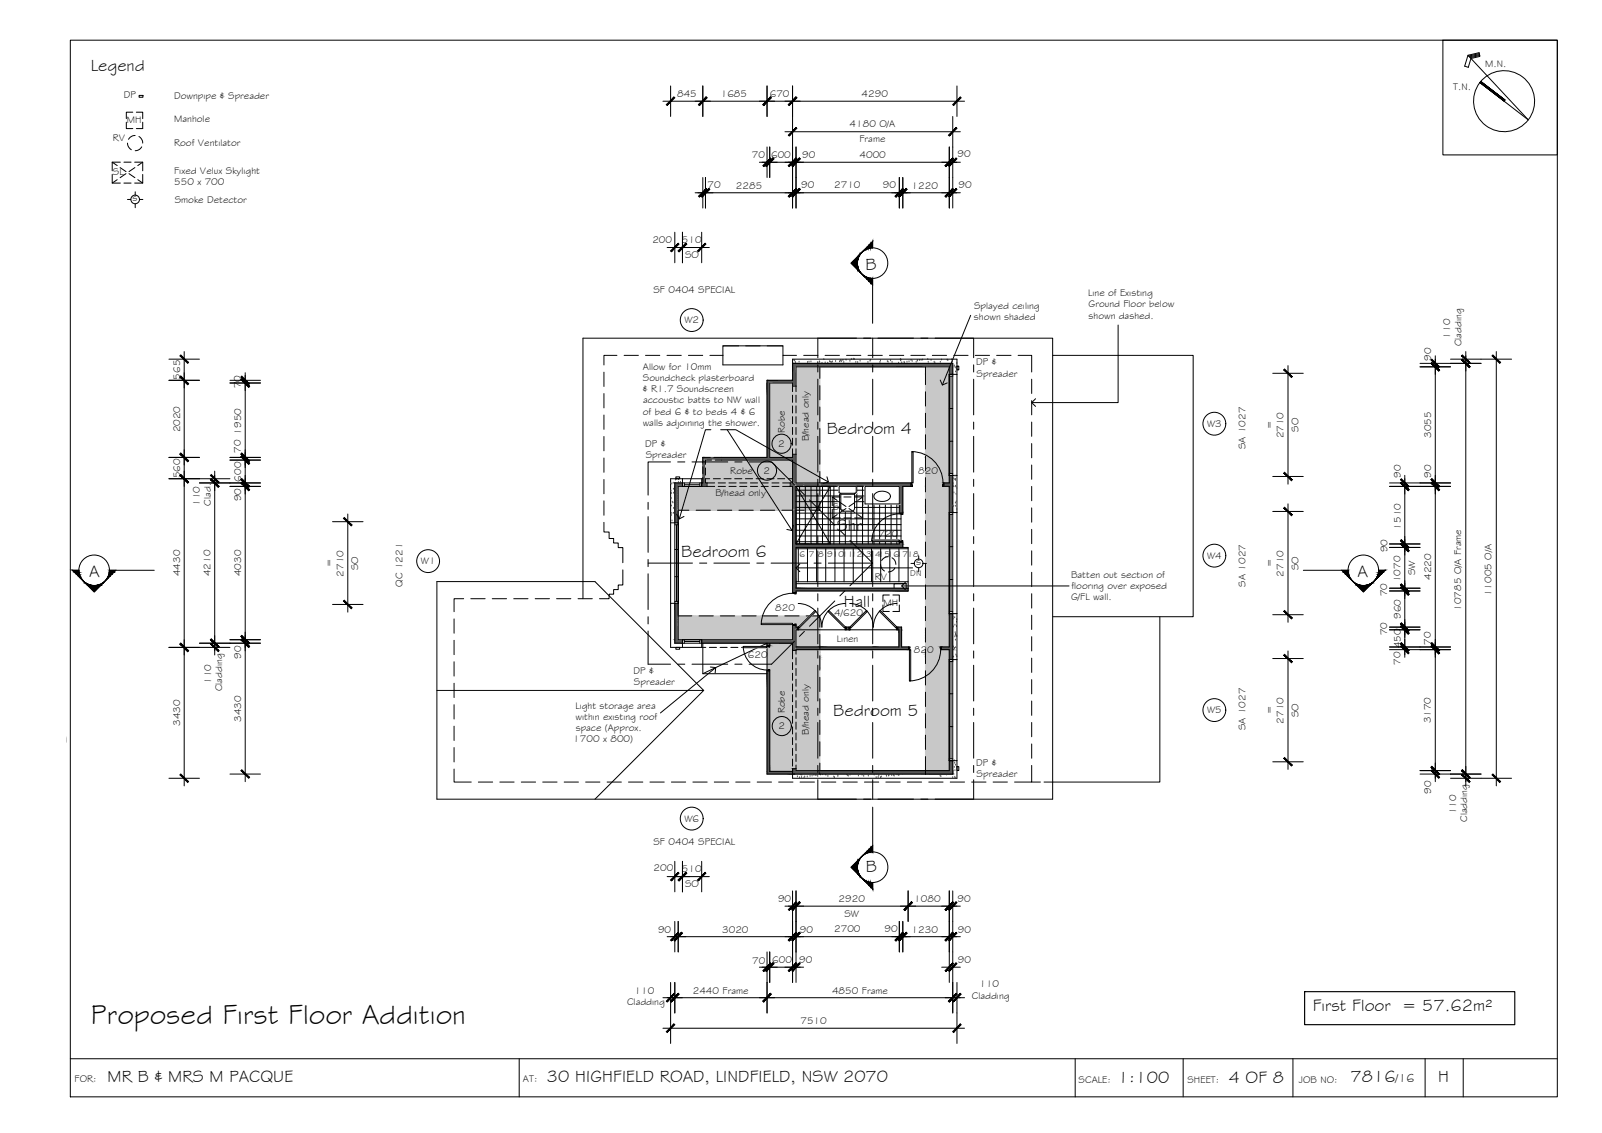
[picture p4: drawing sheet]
<svg xmlns="http://www.w3.org/2000/svg" width="420mm" height="297mm" viewBox="0 0 420 297" stroke-linecap="round" stroke-linejoin="round" font-family="sans-serif">
<defs><g id="words">
<text font-size="7.5" x="23.9" y="268.4">Proposed First Floor Addition</text>
<g font-size="4.5">
<text x="23.8" y="18.5">Legend</text>
<text x="227" y="70.7">B</text>
<text x="216.8" y="113.9">Bedroom 4</text>
<text x="219.5" y="139.3">Shr</text>
<text x="178.7" y="146.1">Bedroom 6</text>
<text x="23.4" y="151.4">A</text>
<text x="356" y="151.4">A</text>
<text x="221.3" y="159.1">Hall</text>
<text x="218.6" y="187.7">Bedroom 5</text>
<text x="227" y="228.6">B</text>
<text x="344.3" y="265">First Floor = 57.62m²</text>
<text x="28.2" y="283.6">MR B &amp; MRS M PACQUE</text>
<text x="143.5" y="283.6">30 HIGHFIELD ROAD, LINDFIELD, NSW 2070</text>
<text x="293.2" y="283.9">1:100</text>
<text x="322.3" y="283.9">4 OF 8</text>
<text x="354.2" y="283.8">7816</text>
<text x="377.2" y="283.7">H</text>
</g>
<text font-size="3.2" x="366" y="283.8">/16</text>
<g font-size="2.6">
<text x="389.5" y="17.5">M.N.</text>
<text x="381.1" y="23.7">T.N.</text>
<text x="32.5" y="25.7">DP</text>
<text x="45.7" y="26">Downpipe &amp; Spreader</text>
<text x="177.6" y="25.5">845</text>
<text x="189" y="25.5">1685</text>
<text x="201.9" y="25.4">670</text>
<text x="226" y="25.5">4290</text>
<text x="33.3" y="32.3">MH</text>
<text x="45.7" y="32">Manhole</text>
<text x="222.8" y="33.3">4180 O/A</text>
<text x="29.6" y="37.1">RV</text>
<text x="45.7" y="38.4">Roof Ventilator</text>
<text x="197.2" y="41.5">70</text>
<text x="202.2" y="41.5">600</text>
<text x="210.4" y="41.5">90</text>
<text x="225.4" y="41.5">4000</text>
<text x="225.4" y="37.3">Frame</text>
<text x="251.1" y="41.2">90</text>
<text x="29.6" y="45.9">SL</text>
<text x="45.7" y="45.6">Fixed Velux Skylight</text>
<text x="34.8" y="52.8">s</text>
<text x="45.7" y="48.5">550 x 700</text>
<text x="45.8" y="53.2">Smoke Detector</text>
<text x="185.6" y="49.4">70</text>
<text x="193" y="49.5">2285</text>
<text x="210.1" y="49.3">90</text>
<text x="218.8" y="49.4">2710</text>
<text x="231.6" y="49.4">90</text>
<text x="239.1" y="49.5">1220</text>
<text x="251.4" y="49.4">90</text>
<text x="171.1" y="63.6">200</text>
<text x="178.8" y="63.8">510</text>
<text x="179.7" y="67.6">SO</text>
<text x="171.4" y="76.9">SF 0404 SPECIAL</text>
<text x="285.4" y="77.7">Line of Existing</text>
<text x="255.5" y="81.1">Splayed ceiling</text>
<text x="285.5" y="80.6">Ground Floor below</text>
<text x="285.5" y="83.5">shown dashed.</text>
<text x="179.5" y="84.7">W2</text>
<text x="255.4" y="84">shown shaded</text>
<text x="380.4" y="88.8" transform="rotate(-90 380.4 88.8)">110</text>
<text x="256" y="95.8">DP &amp;</text>
<text x="375.4" y="94.7" transform="rotate(-90 375.4 94.7)">90</text>
<text x="383.3" y="90.8" transform="rotate(-90 383.3 90.8)">Cladding</text>
<text x="47.3" y="99.5" transform="rotate(-90 47.3 99.5)">565</text>
<text x="63.2" y="101.8" transform="rotate(-90 63.2 101.8)">70</text>
<text x="168.6" y="97">Allow for 10mm</text>
<text x="168.6" y="99.9">Soundcheck plasterboard</text>
<text x="256.1" y="98.8">Spreader</text>
<text x="168.6" y="102.9">&amp; R1.7 Soundscreen</text>
<text x="168.6" y="105.8">accoustic batts to NW wall</text>
<text x="47.3" y="113.4" transform="rotate(-90 47.3 113.4)">2020</text>
<text x="63.2" y="114" transform="rotate(-90 63.2 114)">1950</text>
<text x="168.6" y="111.6">walls adjoining the shower.</text>
<text x="168.6" y="108.7">of bed 6 &amp; to beds 4 &amp; 6</text>
<text x="205.8" y="113.5" transform="rotate(-90 205.8 113.5)">Robe</text>
<text x="316.6" y="111.9">W3</text>
<text x="333.7" y="112.5" transform="rotate(-90 333.7 112.5)">=</text>
<text x="340.6" y="113.2" transform="rotate(-90 340.6 113.2)">SO</text>
<text x="63.2" y="118.6" transform="rotate(-90 63.2 118.6)">70</text>
<text x="169.2" y="117.1">DP &amp;</text>
<text x="204.1" y="117.2">2</text>
<text x="212.2" y="115.7" transform="rotate(-90 212.2 115.7)">B/head only</text>
<text x="326.7" y="117.8" transform="rotate(-90 326.7 117.8)">SA 1027</text>
<text x="336.7" y="114.9" transform="rotate(-90 336.7 114.9)">2710</text>
<text x="375.4" y="114.8" transform="rotate(-90 375.4 114.8)">3055</text>
<text x="47.2" y="125.4" transform="rotate(-90 47.2 125.4)">560</text>
<text x="169.3" y="120.1">Spreader</text>
<text x="191.5" y="124.2">Robe</text>
<text x="200.3" y="124.2">2</text>
<text x="240.8" y="124.3">820</text>
<text x="367.4" y="125.3" transform="rotate(-90 367.4 125.3)">90</text>
<text x="375.4" y="125.3" transform="rotate(-90 375.4 125.3)">90</text>
<text x="63.3" y="131.4" transform="rotate(-90 63.3 131.4)">90</text>
<text x="63.3" y="126.3" transform="rotate(-90 63.3 126.3)">600</text>
<text x="187.6" y="130">B/head only</text>
<text x="52.4" y="132.6" transform="rotate(-90 52.4 132.6)">110</text>
<text x="55.3" y="132.6" transform="rotate(-90 55.3 132.6)">Clad.</text>
<text x="218.4" y="133.7">SL</text>
<text x="230.4" y="140.9">720</text>
<text x="367.4" y="138.9" transform="rotate(-90 367.4 138.9)">1510</text>
<text x="87.2" y="148.7" transform="rotate(-90 87.2 148.7)">=</text>
<text x="94" y="149.5" transform="rotate(-90 94 149.5)">SO</text>
<text x="110.4" y="147.9">W1</text>
<text x="240.3" y="148.2">s</text>
<text x="316.6" y="146.5">W4</text>
<text x="333.7" y="148.7" transform="rotate(-90 333.7 148.7)">=</text>
<text x="340.6" y="149.5" transform="rotate(-90 340.6 149.5)">SO</text>
<text x="363.9" y="144.8" transform="rotate(-90 363.9 144.8)">90</text>
<text x="47.2" y="151.1" transform="rotate(-90 47.2 151.1)">4430</text>
<text x="55.2" y="151.1" transform="rotate(-90 55.2 151.1)">4210</text>
<text x="63.2" y="151.1" transform="rotate(-90 63.2 151.1)">4030</text>
<text x="90.1" y="151.2" transform="rotate(-90 90.1 151.2)">2710</text>
<text x="105.6" y="153.8" transform="rotate(-90 105.6 153.8)">QC 1221</text>
<text x="229.4" y="152">RV</text>
<text x="280.9" y="151.4">Batten out section of</text>
<text x="281" y="154.4">flooring over exposed</text>
<text x="326.7" y="153.8" transform="rotate(-90 326.7 153.8)">SA 1027</text>
<text x="336.7" y="151.2" transform="rotate(-90 336.7 151.2)">2710</text>
<text x="367.3" y="152.7" transform="rotate(-90 367.3 152.7)">1070</text>
<text x="371.2" y="150.9" transform="rotate(-90 371.2 150.9)">SW</text>
<text x="375.4" y="152" transform="rotate(-90 375.4 152)">4220</text>
<text x="203.3" y="160.2">820</text>
<text x="218.8" y="161.5">4/620</text>
<text x="231.7" y="158.9">MH</text>
<text x="280.9" y="157.3">G/FL wall.</text>
<text x="363.8" y="156.4" transform="rotate(-90 363.8 156.4)">70</text>
<text x="383.2" y="160.1" transform="rotate(-90 383.2 160.1)">10785 O/A Frame</text>
<text x="391.2" y="156.4" transform="rotate(-90 391.2 156.4)">11005 O/A</text>
<text x="363.8" y="166.6" transform="rotate(-90 363.8 166.6)">70</text>
<text x="367.4" y="162.3" transform="rotate(-90 367.4 162.3)">960</text>
<text x="63.3" y="172.7" transform="rotate(-90 63.3 172.7)">90</text>
<text x="196.2" y="172.5">620</text>
<text x="219.5" y="168.2">Linen</text>
<text x="239.7" y="171.3">820</text>
<text x="367.4" y="170" transform="rotate(-90 367.4 170)">450</text>
<text x="375.3" y="169.1" transform="rotate(-90 375.3 169.1)">70</text>
<text x="55.4" y="179.3" transform="rotate(-90 55.4 179.3)">110</text>
<text x="166.1" y="176.8">DP &amp;</text>
<text x="166.3" y="179.7">Spreader</text>
<text x="367.3" y="174.2" transform="rotate(-90 367.3 174.2)">70</text>
<text x="58.3" y="181.3" transform="rotate(-90 58.3 181.3)">Cladding</text>
<text x="150.9" y="185.8">Light storage area</text>
<text x="47.2" y="190.4" transform="rotate(-90 47.2 190.4)">3430</text>
<text x="63.2" y="189.3" transform="rotate(-90 63.2 189.3)">3430</text>
<text x="151" y="188.7">within existing roof</text>
<text x="151" y="191.7">space (Approx.</text>
<text x="204.2" y="191.2">2</text>
<text x="205.8" y="187" transform="rotate(-90 205.8 187)">Robe</text>
<text x="316.6" y="187">W5</text>
<text x="326.7" y="191.4" transform="rotate(-90 326.7 191.4)">SA 1027</text>
<text x="333.7" y="187.3" transform="rotate(-90 333.7 187.3)">=</text>
<text x="336.7" y="189.7" transform="rotate(-90 336.7 189.7)">2710</text>
<text x="340.6" y="188" transform="rotate(-90 340.6 188)">SO</text>
<text x="375.3" y="189.7" transform="rotate(-90 375.3 189.7)">3170</text>
<text x="0" y="194.3">ector - Existing</text>
<text x="150.4" y="194.6">1700 x 800)</text>
<text x="212.2" y="192.7" transform="rotate(-90 212.2 192.7)">B/head only</text>
<text x="256" y="200.8">DP &amp;</text>
<text x="256.1" y="203.8">Spreader</text>
<text x="375.4" y="208.2" transform="rotate(-90 375.4 208.2)">90</text>
<text x="179.5" y="215.4">W6</text>
<text x="381.9" y="213.5" transform="rotate(-90 381.9 213.5)">110</text>
<text x="384.8" y="215.5" transform="rotate(-90 384.8 215.5)">Cladding</text>
<text x="171.4" y="221.7">SF 0404 SPECIAL</text>
<text x="171.4" y="228.3">200</text>
<text x="178.8" y="228.7">510</text>
<text x="179.7" y="232.6">SO</text>
<text x="204.1" y="236.5">90</text>
<text x="219.9" y="236.5">2920</text>
<text x="239.8" y="236.5">1080</text>
<text x="251.1" y="236.5">90</text>
<text x="172.6" y="244.7">90</text>
<text x="189.4" y="244.5">3020</text>
<text x="209.8" y="244.5">90</text>
<text x="218.8" y="244.4">2700</text>
<text x="221.5" y="240.3">SW</text>
<text x="232" y="244.5">90</text>
<text x="239.1" y="244.5">1230</text>
<text x="251.2" y="244.5">90</text>
<text x="197.3" y="252.6">70</text>
<text x="202.5" y="252.5">600</text>
<text x="209.6" y="252.4">90</text>
<text x="251.2" y="252.4">90</text>
<text x="164.5" y="263.6">Cladding</text>
<text x="166.4" y="260.6">110</text>
<text x="181.7" y="260.5">2440 Frame</text>
<text x="218.2" y="260.5">4850 Frame</text>
<text x="254.9" y="261.8">Cladding</text>
<text x="256.9" y="258.8">110</text>
<text x="209.9" y="268.4">7510</text>
<text x="19.6" y="283.8">FOR:</text>
<text x="137.2" y="283.6">AT:</text>
<text x="282.9" y="283.9">SCALE:</text>
<text x="311.5" y="283.9">SHEET:</text>
<text x="340.7" y="283.9">JOB NO:</text>
</g>
<g font-size="2.2">
<text x="209.7" y="146.1">6</text>
<text x="212.1" y="146.1">7</text>
<text x="214.6" y="146.1">8</text>
<text x="216.9" y="146.1">9101112131415161718</text>
<text x="238.7" y="150.9">DN</text>
</g>
</g></defs>
<!-- layer: HATCH -->
<g fill="#c7c8ca" stroke="#c7c8ca" stroke-width=".26">
<path d="M246.2 118.5l.8-.1z"/>
<path d="M242.7 119.5h.7l-.7 .4z"/>
<path d="M212.8 173.8h2.2z"/>
<path d="M208.8 175.2h.3z"/>
<path d="M208.8 169.4h6.2z"/>
<path d="M204.8 133.7h3.1z"/>
<path d="M208.8 96.2l2 30.4h-2z"/>
<path d="M199.7 161.5l15.3 1.9v-1.9zM199.7 161.5l15.3 1.9h-15.3z"/>
<path d="M207.9 163.4l7.1 .2v-.2zM207.9 163.4l7.1 .2h-7.1z"/>
<path d="M207.9 163.6l.4 .2v-.2zM207.9 163.6l.4 .2h-.4z"/>
<path d="M208.8 163.6l6.2 .8v-.8zM208.8 163.6l6.2 .8h-6.2z"/>
<path d="M209.4 164.4l5.6 .4v-.4zM209.4 164.4l5.6 .4h-5.6z"/>
<path d="M209.4 164.8l5.6 .3v-.3zM209.4 164.8l5.6 .3h-5.5z"/>
<path d="M201.9 100.4l6 .8v-.8zM201.9 100.4l6 .8h-6z"/>
<path d="M201.9 101.2l6.9 17.9v-17.9zM201.9 101.2l6.9 17.9h-6.9z"/>
<path d="M201.9 119.1l6 .8v-.8zM201.9 119.1l6 .8h-6z"/>
<path d="M185 120.6l22.9 6v-6zM185 120.6l22.9 6h-22.9z"/>
<path d="M185.4 126.6l21.8 .9v-.9zM185.4 126.6l21.8 .9h-21.8z"/>
<path d="M201.9 168.6l6 .7v-.7zM201.9 168.6l6 .7h-6z"/>
<path d="M201.2 169.3l6.7 1.2v-1.2zM201.2 169.3l6.7 1.2h-6.7z"/>
<path d="M201.2 170.5l7.6 5.4v-5.4zM201.2 170.5l7.6 5.4h-7.6z"/>
<path d="M201.9 175.9l6.9 25.6v-25.6zM201.9 175.9l6.9 25.6h-6.9z"/>
<path d="M201.9 201.5l6 .7v-.7zM201.9 201.5l6 .7h-6z"/>
<path d="M242.7 96.2l6.3 1.9v-1.9zM242.7 96.2l6.3 1.9h-6.3z"/>
<path d="M242.7 98.1l6.3 20.3v-20.3zM242.7 98.1l6.3 20.3h-6.3z"/>
<path d="M247 118.4h2zM247 118.4h2z"/>
<path d="M242.7 118.4h4.3zM242.7 118.4h4.3z"/>
<path d="M247 118.4l2 .1zM247 118.4l2 .1z"/>
<path d="M242.7 118.4h4.3zM242.7 118.4l3.5 .1z"/>
<path d="M246.2 118.5l.8 .1zM245.5 118.6h1.5z"/>
<path d="M242.7 118.5h3.5zM242.7 118.5l2.8 .1z"/>
<path d="M245.5 118.6l1.5 .2v-.2zM244.8 118.8l.7-.2 1.5 .2z"/>
<path d="M242.7 118.6l2.1 .2 .7-.2zM242.7 118.6l2.1 .2h-2.1z"/>
<path d="M244.8 118.8l2.2 .3v-.3zM244 119.1l.8-.3 2.2 .3z"/>
<path d="M242.7 118.8l1.3 .3 .8-.3zM242.7 118.8l1.3 .3h-1.3z"/>
<path d="M244 119.1l3 .4v-.4zM243.4 119.5l.6-.4 3 .4z"/>
<path d="M242.7 119.1l.7 .4 .6-.4zM242.7 119.1l.7 .4h-.7z"/>
<path d="M243.4 119.5l3.6 .4v-.4zM242.7 119.9l.7-.4 3.6 .4z"/>
<path d="M247 118.5l2 6.1v-6.1zM247 118.5l2 6.1h-2z"/>
<path d="M247 124.6l2 2v-2zM247 124.6l2 2h-2z"/>
<path d="M242.7 119.9l4.3 6.7v-6.7zM242.7 119.9l4.3 6.7h-4.3z"/>
<path d="M242.7 126.6l4.6 .5v-.5zM242.7 126.6l4.6 .5h-4.6z"/>
<path d="M242.7 127.1l4.5 .4v-.4zM242.7 127.1l4.5 .4h-4.5z"/>
<path d="M242.7 127.5l6.3 5.2v-5.2zM242.7 127.5l6.3 5.2h-6.3z"/>
<path d="M242.7 132.7l6.3 26.5v-26.5zM242.7 132.7l6.3 26.5h-6.3z"/>
<path d="M242.7 159.2l6.3 5.9v-5.9zM242.7 159.2l6.3 5.9h-6.3z"/>
<path d="M242.7 165.1h4zM242.7 165.1h4z"/>
<path d="M246.7 165.1h2.3zM246.7 165.1h2.3z"/>
<path d="M246.9 165.1h2.1zM246.7 165.1h2.3z"/>
<path d="M242.7 165.1h4zM242.7 165.1h4z"/>
<path d="M242.7 165.1h3.9zM242.7 165.1h4z"/>
<path d="M246.7 165.1l2.3 .1zM246.7 165.1l2.3 .1z"/>
<path d="M242.7 165.1l3.9 .1zM242.7 165.1l3.9 .1z"/>
<path d="M246.7 165.2l2.3 .3v-.3zM246.7 165.2l2.3 .3h-2.3z"/>
<path d="M242.7 165.2l4 .3v-.3zM242.7 165.2l4 .3h-4z"/>
<path d="M246.7 165.5l2.3 .4v-.4zM246.7 165.5l2.3 .4h-2.3z"/>
<path d="M242.7 165.5l4 .4v-.4zM242.7 165.5l4 .4h-4z"/>
<path d="M246.7 165.9h2.3zM246.7 165.9h2.3z"/>
<path d="M242.7 165.9h4zM242.7 165.9h4z"/>
<path d="M246.7 165.9h2.3zM246.7 165.9h2.3z"/>
<path d="M246.7 165.9l2.3 .4v-.4zM246.7 165.9l2.3 .4h-2.4z"/>
<path d="M242.7 165.9l3.9 .4 .1-.4zM242.7 165.9l3.9 .4h-3.9z"/>
<path d="M246.6 166.3l2.4 .3v-.3zM246.6 166.3l2.4 .3h-2.4z"/>
<path d="M242.7 166.3l3.9 .3v-.3zM242.7 166.3l3.9 .3h-3.9z"/>
<path d="M246.6 166.6h2.4zM246.6 166.6h2.4z"/>
<path d="M242.7 166.6h3.9zM242.7 166.6h3.9z"/>
<path d="M246.6 166.6h2.4zM246.6 166.6h2.4z"/>
<path d="M246.6 166.6l2.4 .4v-.4zM246.6 166.6l2.4 .4h-2.5z"/>
<path d="M242.7 166.6l3.8 .4 .1-.4zM242.7 166.6l3.8 .4h-3.8z"/>
<path d="M246.5 167l2.5 .1zM246.5 167l2.5 .1z"/>
<path d="M242.7 167h3.8zM242.7 167l3.8 .1z"/>
<path d="M246.5 167.1l2.5 .3v-.3zM246.5 167.1l2.5 .3h-2.6z"/>
<path d="M242.7 167.1l3.7 .3 .1-.3zM242.7 167.1l3.7 .3h-3.7z"/>
<path d="M246.4 167.4h2.6zM246.4 167.4h2.6z"/>
<path d="M242.7 167.4h3.7zM242.7 167.4h3.7z"/>
<path d="M246.4 167.4h2.6zM246.4 167.4h2.6z"/>
<path d="M242.7 167.4h3.7zM242.7 167.4h3.7z"/>
<path d="M246.4 167.4l2.6 .4v-.4zM246.4 167.4l2.6 .4h-2.7z"/>
<path d="M242.7 167.4l3.6 .4 .1-.4zM242.7 167.4l3.6 .4h-3.6z"/>
<path d="M246.3 167.8l2.7 .3v-.3zM246.3 167.8l2.7 .3h-2.9zM246.1 168.1h2.9zM246.1 168.1h2.9z"/>
<path d="M242.7 167.8l3.4 .3 .2-.3zM242.7 167.8l3.4 .3h-3.4z"/>
<path d="M246.1 168.1h2.9zM246.1 168.1h2.9z"/>
<path d="M242.7 168.1h3.4zM242.7 168.1h3.4z"/>
<path d="M246.1 168.1l2.9 .4v-.4zM246.1 168.1l2.9 .4h-3z"/>
<path d="M242.7 168.1l3.3 .4 .1-.4zM242.7 168.1l3.3 .4h-3.3z"/>
<path d="M246 168.5l3 .3v-.3zM246 168.5l3 .3h-3.2z"/>
<path d="M242.7 168.5l3.1 .3 .2-.3zM242.7 168.5l3.1 .3h-3.1z"/>
<path d="M245.8 168.8h3.2zM245.8 168.8h3.2z"/>
<path d="M242.7 168.8h3.1zM242.7 168.8h3.1z"/>
<path d="M245.8 168.8h3.2zM245.8 168.8h3.2z"/>
<path d="M245.8 168.8l3.2 .4v-.4zM245.8 168.8l3.2 .4h-3.4z"/>
<path d="M242.7 168.8l2.9 .4 .2-.4zM242.7 168.8l2.9 .4h-2.9z"/>
<path d="M245.6 169.2l3.4 .3v-.3zM245.6 169.2l3.4 .3h-3.5z"/>
<path d="M242.7 169.2l2.7 .3 .2-.3zM242.7 169.2l2.7 .3h-2.7z"/>
<path d="M245.5 169.5h3.5zM245.4 169.5h3.6z"/>
<path d="M242.7 169.5h2.7zM242.7 169.5h2.7z"/>
<path d="M245.4 169.5h3.6zM245.4 169.5h3.6z"/>
<path d="M245.4 169.5l3.6 .3v-.3zM245.4 169.5l3.6 .3h-3.8z"/>
<path d="M242.7 169.5l2.5 .3 .2-.3zM242.7 169.5l2.5 .3h-2.5z"/>
<path d="M245.2 169.8l3.8 .3v-.3zM245.2 169.8l3.8 .3h-4z"/>
<path d="M242.7 169.8l2.3 .3 .2-.3zM242.7 169.8l2.3 .3h-2.3z"/>
<path d="M245 170.1h4zM245 170.1h4z"/>
<path d="M242.7 170.1h2.3zM242.7 170.1h2.3z"/>
<path d="M245 170.1h4zM245 170.1h4z"/>
<path d="M245 170.1l4 .3v-.3zM245 170.1l4 .3h-4.3z"/>
<path d="M242.7 170.1l2 .3 .3-.3zM242.7 170.1l2 .3h-2z"/>
<path d="M244.7 170.4l4.3 .3v-.3zM244.7 170.4l4.3 .3h-4.5z"/>
<path d="M242.7 170.4l1.8 .3 .2-.3zM242.7 170.4l1.8 .3h-1.8z"/>
<path d="M244.5 170.7h4.5zM244.5 170.7h4.5z"/>
<path d="M242.7 170.7h1.8zM242.7 170.7h1.8z"/>
<path d="M244.5 170.7h4.5zM244.5 170.7h4.5z"/>
<path d="M244.5 170.7l4.5 .3v-.3zM244.5 170.7l4.5 .3h-4.8z"/>
<path d="M242.7 170.7l1.5 .3 .3-.3zM242.7 170.7l1.5 .3h-1.5z"/>
<path d="M244.2 171l4.8 .2v-.2zM244 171.2l.2-.2 4.8 .2z"/>
<path d="M242.7 171l1.3 .2 .2-.2zM242.7 171l1.3 .2h-1.3z"/>
<path d="M244 171.2h5zM244 171.2h5z"/>
<path d="M242.7 171.2h1.3zM242.7 171.2h1.3z"/>
<path d="M244 171.2h5zM244 171.2h5z"/>
<path d="M242.7 171.2h1.3zM242.7 171.2h1.3z"/>
<path d="M244 171.2l5 .3v-.3zM243.6 171.5l.4-.3 5 .3z"/>
<path d="M242.7 171.2l.9 .3 .4-.3zM242.7 171.2l.9 .3h-.9z"/>
<path d="M243.6 171.5l5.4 .2v-.2zM243.4 171.7l.2-.2 5.4 .2z"/>
<path d="M242.7 171.5l.7 .2 .2-.2zM242.7 171.5l.7 .2h-.7z"/>
<path d="M243.4 171.7h5.6zM243.4 171.7h5.6z"/>
<path d="M242.7 171.7h.7zM242.7 171.7h.7z"/>
<path d="M243.4 171.7h5.6zM243.4 171.7h5.6z"/>
<path d="M243.4 171.7l5.6 .4v-.4zM242.7 172.1l.7-.4 5.6 .4z"/>
<path d="M242.7 171.7v.4zM242.7 171.7h.7l-.7 .4z"/>
<path d="M242.7 172.1l6.3 21.5v-21.5zM242.7 172.1l6.3 21.5h-6.3z"/>
<path d="M242.7 193.6l6.3 8.4v-8.4zM242.7 193.6l6.3 8.4h-6.3z"/>
<path d="M215 169.4v.7zM215 169.4l-.1 .7z"/>
<path d="M208.8 169.4l6.1 .7 .1-.7zM208.8 169.4l6.1 .7h-6.1z"/>
<path d="M208.8 170.1h6.1zM208.8 170.1h6.1z"/>
<path d="M214.9 170.1l.1 .2zM214.9 170.1l.1 .2h-.2z"/>
<path d="M208.8 170.1l6 .2 .1-.2zM208.8 170.1l6 .2h-6z"/>
<path d="M214.8 170.3l.2 .5v-.5zM214.8 170.3l.2 .5h-.3z"/>
<path d="M208.8 170.3l5.9 .5 .1-.5zM208.8 170.3l5.9 .5h-5.9z"/>
<path d="M214.7 170.8h.3zM214.7 170.8h.3z"/>
<path d="M208.8 170.8h5.9zM208.8 170.8h5.9z"/>
<path d="M214.7 170.8h.3zM214.7 170.8h.3z"/>
<path d="M214.7 170.8l.3 .3v-.3zM214.7 170.8l.3 .3h-.4z"/>
<path d="M208.8 170.8l5.8 .3 .1-.3zM208.8 170.8l5.8 .3h-5.8z"/>
<path d="M214.6 171.1l.4 .4v-.4zM214.6 171.1l.4 .4h-.5z"/>
<path d="M208.8 171.1l5.7 .4 .1-.4zM208.8 171.1l5.7 .4h-5.7z"/>
<path d="M214.5 171.5h.5zM214.5 171.5h.5z"/>
<path d="M208.8 171.5h5.7zM208.8 171.5h5.7z"/>
<path d="M214.5 171.5h.5zM214.5 171.5h.5z"/>
<path d="M208.8 171.5h5.7zM208.8 171.5h5.7z"/>
<path d="M214.5 171.5l.5 .2v-.2zM214.5 171.5l.5 .2h-.7z"/>
<path d="M208.8 171.5l5.5 .2 .2-.2zM208.8 171.5l5.5 .2h-5.5z"/>
<path d="M214.3 171.7l.7 .4v-.4zM214.3 171.7l.7 .4h-.8z"/>
<path d="M208.8 171.7l5.4 .4 .1-.4zM208.8 171.7l5.4 .4h-5.4z"/>
<path d="M214.2 172.1h.8zM214.2 172.1h.8z"/>
<path d="M208.8 172.1h5.4zM208.8 172.1h5.4z"/>
<path d="M214.2 172.1h.8zM214.2 172.1h.8z"/>
<path d="M214.2 172.1l.8 .3v-.3zM214.2 172.1l.8 .3h-1z"/>
<path d="M208.8 172.1l5.2 .3 .2-.3zM208.8 172.1l5.2 .3h-5.2z"/>
<path d="M214 172.4l1 .3v-.3zM214 172.4l1 .3h-1.3z"/>
<path d="M208.8 172.4l4.9 .3 .3-.3zM208.8 172.4l4.9 .3h-4.9z"/>
<path d="M213.7 172.7h1.3zM213.7 172.7h1.3z"/>
<path d="M208.8 172.7h4.9zM208.8 172.7h4.9z"/>
<path d="M213.7 172.7h1.3zM213.7 172.7h1.3z"/>
<path d="M213.7 172.7l1.3 .3v-.3zM213.7 172.7l1.3 .3h-1.5z"/>
<path d="M208.8 172.7l4.7 .3 .2-.3zM208.8 172.7l4.7 .3h-4.7z"/>
<path d="M213.5 173l1.5 .3v-.3zM213.5 173l1.5 .3h-1.7z"/>
<path d="M208.8 173l4.5 .3 .2-.3zM208.8 173l4.5 .3h-4.5z"/>
<path d="M213.3 173.3h1.7zM213.3 173.3h1.7z"/>
<path d="M208.8 173.3h4.5zM208.8 173.3h4.5z"/>
<path d="M213.3 173.3h1.7zM213.3 173.3h1.7z"/>
<path d="M208.8 173.3h4.5zM208.8 173.3h4.5z"/>
<path d="M213.3 173.3l1.7 .2v-.2zM213.3 173.3l1.7 .2h-2z"/>
<path d="M208.8 173.3l4.2 .2 .3-.2zM208.8 173.3l4.2 .2h-4.2z"/>
<path d="M213 173.5l2 .3v-.3zM212.8 173.8l.2-.3 2 .3zM212.8 173.8h2.2z"/>
<path d="M208.8 173.5l4 .3 .2-.3zM208.8 173.5l4 .3h-4z"/>
<path d="M212.8 173.8h2.2zM212.8 173.8h2.2z"/>
<path d="M208.8 173.8h4zM208.8 173.8h4z"/>
<path d="M212.8 173.8l2.2 .2v-.2zM212.5 174l.3-.2 2.2 .2z"/>
<path d="M208.8 173.8l3.7 .2 .3-.2zM208.8 173.8l3.7 .2h-3.7z"/>
<path d="M212.5 174l2.5 .2v-.2zM212.2 174.2l.3-.2 2.5 .2z"/>
<path d="M208.8 174l3.4 .2 .3-.2zM208.8 174l3.4 .2h-3.4z"/>
<path d="M212.2 174.2h2.8zM212.2 174.2h2.8z"/>
<path d="M208.8 174.2h3.4zM208.8 174.2h3.4z"/>
<path d="M212.2 174.2h2.8zM212.2 174.2h2.8z"/>
<path d="M212.2 174.2l2.8 .2v-.2zM211.9 174.4l.3-.2 2.8 .2z"/>
<path d="M208.8 174.2l3.1 .2 .3-.2zM208.8 174.2l3.1 .2h-3.1z"/>
<path d="M211.9 174.4l3.1 .2v-.2zM211.6 174.6l.3-.2 3.1 .2z"/>
<path d="M208.8 174.4l2.8 .2 .3-.2zM208.8 174.4l2.8 .2h-2.8z"/>
<path d="M211.6 174.6h3.4zM211.5 174.6h3.5z"/>
<path d="M208.8 174.6h2.7zM208.8 174.6h2.8z"/>
<path d="M211.5 174.6h3.5zM211.5 174.6h3.5z"/>
<path d="M211.5 174.6l3.5 .1zM211.3 174.7h3.7z"/>
<path d="M208.8 174.6h2.7zM208.8 174.6l2.5 .1z"/>
<path d="M211.3 174.7l3.7 .1v-.1zM210.9 174.8l.4-.1 3.7 .1z"/>
<path d="M208.8 174.7l2.1 .1 .4-.1zM208.8 174.7l2.1 .1h-2.1z"/>
<path d="M210.9 174.8h4.1zM210.9 174.8h4.1z"/>
<path d="M208.8 174.8h2.1zM208.8 174.8h2.1z"/>
<path d="M210.9 174.8h4.1zM210.9 174.8h4.1z"/>
<path d="M210.9 174.8l4.1 .1zM210.6 174.9h4.4z"/>
<path d="M208.8 174.8h2.1zM208.8 174.8l1.8 .1z"/>
<path d="M210.6 174.9l4.4 .1zM210.2 175h4.8z"/>
<path d="M208.8 174.9h1.8zM208.8 174.9l1.4 .1z"/>
<path d="M210.2 175h4.8zM210.2 175h4.8z"/>
<path d="M208.8 175h1.4zM208.8 175h1.4z"/>
<path d="M210.2 175h4.8zM210.2 175h4.8z"/>
<path d="M210.2 175l4.8 .1zM209.9 175.1h5.1z"/>
<path d="M208.8 175h1.4zM208.8 175l1.1 .1z"/>
<path d="M209.9 175.1l5.1 .1zM209.5 175.2h5.5z"/>
<path d="M208.8 175.1h1.1zM208.8 175.1l.7 .1z"/>
<path d="M209.5 175.2h5.5zM209.5 175.2h5.5z"/>
<path d="M208.8 175.2h.7zM208.8 175.2h.7z"/>
<path d="M209.5 175.2h5.5zM209.5 175.2h5.5z"/>
<path d="M209.5 175.2h5.5zM209.1 175.2h5.9z"/>
<path d="M208.8 175.2h.7zM208.8 175.2h.3z"/>
<path d="M209.1 175.2h5.9zM208.8 175.2h6.2z"/>
<path d="M208.8 175.2h6.2zM208.8 175.2h6.2z"/>
<path d="M208.8 175.2l6.2 .2v-.2zM208.8 175.2l6.2 .2h-6.2z"/>
<path d="M208.8 175.4l6.2 26.6v-26.6zM208.8 175.4l6.2 26.6h-6.2z"/>
<path d="M177.9 161.5l21.9 .6 .2-.6zM177.9 161.5l21.9 .6h-21.9z"/>
<path d="M177.9 162.1l21.8 .6 .1-.6zM177.9 162.1l21.8 .6h-21.8z"/>
<path d="M177.9 162.7l21.8 .7v-.7zM177.9 162.7l21.8 .7h-21.8z"/>
<path d="M177.9 163.4l21.8 .4v-.4zM177.9 163.4l21.8 .4h-21.8z"/>
<path d="M177.9 163.8l30 .1v-.1zM177.9 163.8l30 .1h-30z"/>
<path d="M177.9 163.9l30 3.8v-3.8zM177.9 163.9l30 3.8h-30z"/>
<path d="M208.8 165.1l6.2 4.3v-4.3zM208.8 165.1l6.2 4.3h-6.2z"/>
<path d="M199 127.5l8.9 .7v-.7zM199 127.5l8.9 .7h-8.8z"/>
<path d="M177.9 127.5l21.2 .7-.1-.7zM177.9 127.5l21.2 .7h-21.2z"/>
<path d="M199.1 128.2l8.8 .7v-.7zM199.1 128.2l8.8 .7h-8.7z"/>
<path d="M177.9 128.2l21.3 .8-.1-.8zM177.9 128.2l21.3 .8h-21.3z"/>
<path d="M199.2 128.9l8.7 .7v-.7zM199.2 128.9l8.7 .7h-8.5z"/>
<path d="M177.9 129l21.5 .6-.2-.6zM177.9 129l21.5 .6h-21.5z"/>
<path d="M199.4 129.6l8.5 .7v-.7zM199.4 129.6l8.5 .7h-8.2z"/>
<path d="M177.9 129.6l21.8 .7-.3-.7zM177.9 129.6l21.8 .7h-21.8z"/>
<path d="M199.7 130.3l8.2 .6v-.6zM199.7 130.3l8.2 .6h-7.9z"/>
<path d="M177.9 130.3l22.2 .6-.4-.6zM177.9 130.3l22.2 .6h-22.2z"/>
<path d="M200 130.9l7.9 .5v-.5zM200 130.9l7.9 .5h-7.5z"/>
<path d="M177.9 130.9l22.6 .6-.4-.6zM177.9 130.9l22.6 .6h-22.6z"/>
<path d="M200.4 131.4l7.5 .6v-.6zM200.4 131.4l7.5 .6h-7z"/>
<path d="M177.9 131.5l23.1 .5-.5-.5zM177.9 131.5l23.1 .5h-23.1z"/>
<path d="M200.9 132l7 .4v-.4zM200.9 132l7 .4h-6.4z"/>
<path d="M177.9 132l23.6 .5-.5-.5zM177.9 132l23.6 .5h-23.6z"/>
<path d="M201.5 132.4l6.4 .4v-.4zM201.5 132.4l6.4 .4h-5.9z"/>
<path d="M177.9 132.5l24.2 .4-.6-.4zM177.9 132.5l24.2 .4h-24.2z"/>
<path d="M202 132.8l5.9 .4v-.4zM202 132.8l5.9 .4h-5.2z"/>
<path d="M202.7 133.2h5.2zM202.7 133.2h5.2z"/>
<path d="M177.9 132.9l24.9 .3-.7-.3zM177.9 132.9l24.9 .3h-24.9z"/>
<path d="M202.8 133.2l5.1 .2v-.2zM202.8 133.2l5.1 .2h-4.6z"/>
<path d="M177.9 133.2l25.4 .2-.5-.2zM177.9 133.2l25.4 .2h-25.4z"/>
<path d="M177.9 133.4h25.4zM177.9 133.4h25.4z"/>
<path d="M203.3 133.4h4.6zM203.3 133.4h4.6z"/>
<path d="M177.9 133.4h25.4zM177.9 133.4h25.4z"/>
<path d="M203.3 133.4l4.6 .1zM203.3 133.4l4.6 .1z"/>
<path d="M177.9 133.4l25.6 .1zM177.9 133.4l25.6 .1z"/>
<path d="M203.5 133.5l4.4 .1zM203.5 133.5l4.4 .1z"/>
<path d="M177.9 133.5l26 .1zM177.9 133.5l26 .1z"/>
<path d="M203.9 133.6h4zM203.9 133.6h4z"/>
<path d="M177.9 133.6h26.1zM177.9 133.6h26.1z"/>
<path d="M204 133.6h3.9zM204 133.6h3.9z"/>
<path d="M177.9 133.6h26.1zM177.9 133.6h26.1z"/>
<path d="M177.9 133.6h26.3zM177.9 133.6h26.3z"/>
<path d="M204 133.6l3.9 .1zM204 133.6l3.9 .1z"/>
<path d="M177.9 133.6l26.6 .1zM177.9 133.6l26.6 .1z"/>
<path d="M204.5 133.7h3.4zM204.5 133.7h3.4z"/>
<path d="M177.9 133.7h26.8zM177.9 133.7h26.8z"/>
<path d="M204.8 133.7h3.1zM204.8 133.7h3.1z"/>
<path d="M177.9 133.7h26.9zM177.9 133.7h26.9z"/>
<path d="M204.8 133.7h3.1zM205.5 133.7h2.4z"/>
<path d="M177.9 133.7h27zM177.9 133.7h27z"/>
<path d="M177.9 133.7l27 .1zM177.9 133.7l27 .1z"/>
<path d="M208.8 96.2l6.2 30.4v-30.4zM208.8 96.2l6.2 30.4h-4.2z"/>
<path d="M210.9 127.5l4.1 6.3v-6.3zM210.9 127.5l4.1 6.3h-3.7z"/>
<path d="M208.8 127.5l2.5 6.3-.4-6.3zM208.8 127.5l2.5 6.3h-2.5z"/>
</g>
<g fill="#545454" stroke="#545454" stroke-width=".26">
<path d="M207.9 95.3l42 .9v-.9zM207.9 95.3l42 .9h-42z"/>
<path d="M249 96.2l.9 1.9v-1.9zM249 96.2l.9 1.9h-.9z"/>
<path d="M207.9 96.2l.9 3.5v-3.5zM207.9 96.2l.9 3.5h-.9z"/>
<path d="M207.9 99.7l.9 .7v-.7zM207.9 99.7l.9 .7h-.9z"/>
<path d="M201.2 99.7l6.7 .7v-.7zM201.2 99.7l6.7 .7h-6.7z"/>
<path d="M207.9 100.4l.9 .8v-.8zM207.9 100.4l.9 .8h-.9z"/>
<path d="M207.9 119.1l.9 .8v-.8zM207.9 119.1l.9 .8h-.9z"/>
<path d="M201.2 100.4l.7 19.5v-19.5zM201.2 100.4l.7 19.5h-.7z"/>
<path d="M207.9 119.9l.9 .7v-.7zM207.9 119.9l.9 .7h-.9z"/>
<path d="M184.3 119.9l23.6 .7v-.7zM184.3 119.9l23.6 .7h-23.6z"/>
<path d="M207.9 120.6l.9 6v-6zM207.9 120.6l.9 6h-.9z"/>
<path d="M184.3 120.6l.7 6v-6zM184.3 120.6l.7 6h-.7z"/>
<path d="M207.2 126.6l31.7 .9v-.9zM207.2 126.6l31.7 .9h-31.7z"/>
<path d="M184 126.6l1.4 .9v-.9zM184 126.6l1.4 .9h-1.4z"/>
<path d="M235.9 127.5l.9 7v-7zM235.9 127.5l.9 7h-.9z"/>
<path d="M207.9 127.5l.9 27.9v-27.9zM207.9 127.5l.9 27.9h-.9z"/>
<path d="M207.9 163.9l.9 .5v-.5zM207.9 163.9l.9 .5h-.9z"/>
<path d="M207.9 164.4l1.5 .4v-.4zM207.9 164.4l1.5 .4h-1.5z"/>
<path d="M235.5 164.4l1 .7v-.7zM235.5 164.4l1 .7h-1z"/>
<path d="M207.9 164.8l1.6 .3v-.3zM207.9 164.8l1.6 .3h-1.6z"/>
<path d="M207.9 165.1l.9 2.6v-2.6zM207.9 165.1l.9 2.6h-.9z"/>
<path d="M184 167.7l24.8 .9v-.9zM184 167.7l24.8 .9h-24.8z"/>
<path d="M201.2 168.6l.7 .5v-.5zM201.2 168.6l.7 .5h-.7z"/>
<path d="M201.2 169.1l.7 .2v-.2zM201.2 169.1l.7 .2h-.7z"/>
<path d="M207.9 168.6l.9 1.9v-1.9zM207.9 168.6l.9 1.9h-.9z"/>
<path d="M249 199.4l.9 2.6v-2.6zM249 199.4l.9 2.6h-.9z"/>
<path d="M207.9 201.5l.9 .5v-.5zM207.9 201.5l.9 .5h-.9z"/>
<path d="M207.9 202l42 .2v-.2zM207.9 202l42 .2h-42z"/>
<path d="M201.2 175.9l.7 26.3v-26.3zM201.2 175.9l.7 26.3h-.7z"/>
<path d="M207.9 202.2l42 .7v-.7zM207.9 202.2l42 .7h-42z"/>
<path d="M201.2 202.2l6.7 .7v-.7zM201.2 202.2l6.7 .7h-6.7z"/>
<path d="M249 124.6l.9 2v-2zM249 124.6l.9 2h-.9z"/>
<path d="M177 126.6l2 .9v-.9zM177 126.6l2 .9h-2z"/>
<path d="M247.5 126.6l2.4 .9v-.9zM247.5 126.6l2.4 .9h-2.4z"/>
<path d="M249 127.5l.9 6.9v-6.9zM249 127.5l.9 6.9h-.9z"/>
<path d="M177 127.5l.9 9.6v-9.6zM177 127.5l.9 9.6h-.9z"/>
<path d="M177 158.2l.9 9.5v-9.5zM177 158.2l.9 9.5h-.9z"/>
<path d="M177 167.7l2 .9v-.9zM177 167.7l2 .9h-2z"/>
<path d="M249 160.9l.9 8.7v-8.7zM249 160.9l.9 8.7h-.9z"/>
<path d="M246.9 169.6l3 .7v-.7zM246.9 169.6l3 .7h-3z"/>
<path d="M249 170.3l.9 2.6v-2.6zM249 170.3l.9 2.6h-.9z"/>
<path d="M235.8 165.1l.7 4.5v-4.5zM235.8 165.1l.7 4.5h-.7z"/>
<path d="M228.9 169.6l9.4 .7v-.7zM228.9 169.6l9.4 .7h-9.4z"/>
<path d="M214.5 169.6l14.4 .7v-.7zM214.5 169.6l14.4 .7h-14.4z"/>
<path d="M208.8 169.6l5.7 .7v-.7zM208.8 169.6l5.7 .7h-5.7z"/>
<path d="M222 164.4l.7 .7v-.7zM222 164.4l.7 .7h-.7z"/>
<path d="M235.9 142.1l.9 .5v-.5zM235.9 142.1l.9 .5h-.9z"/>
<path d="M208.8 142.6l28 .9v-.9zM208.8 142.6l28 .9h-28z"/>
<path d="M208.8 154.2l29.4 .7v-.7zM208.8 154.2l29.4 .7h-29.4z"/>
</g>
<!-- layer: BORDER -->
<g fill="none" stroke="#000" stroke-width=".26">
<path d="M18.4 10.5h390v277.1h-390zM378.4 10.5h30v30.1h-30zM385 14.5l2.9-.7 .2 1-2.3 .5-.7 2.3-1-.3 .9-2.8 15.8 16.9-12.6-9.8M388 14l-2.8 .7M388.1 14.3l-2.7 .6M388.1 14.5l-2.5 .6M388.4 21.4l6.3 4.8M18.4 277.6h390M136.2 277.6v10M282 277.6v10M310.3 277.6v10M339.1 277.6v10"/>
<path d="M373.8 277.6v10M383.8 277.6v10"/>
<circle cx="394.5" cy="26.5" r="8"/>
</g>
<!-- layer: WINDOWS -->
<g fill="none" stroke="#000" stroke-width=".26">
<path d="M249 98.1h.9v26.5h-.9zM249 98.1v26.5v-26.5M249 98.6h.9M249.4 98.6v25.5M251 98.1v26.5M249 115.7h.9M249 107.1h.9M175.9 137.1v21.1M177 137.1v21.1M177 137.6h.9M177.4 137.6v20.1M179 126.6h5v.9h-5z"/>
<path d="M179 127.5h5M179 125.5h5M179.5 126.6v.9M179.5 127.1h4M183.5 126.6v.9M249 134.4h.9v26.5h-.9zM249 134.4v26.5v-26.5M249 134.9h.9M249 124.1h.9M249.4 134.9v25.5M251 134.4v26.5M177 151.2h.9"/>
<path d="M177 144.1h.9M177 157.7h.9M177.9 158.2v-21.1v21.1M249 151.9h.9M249 143.3h.9M179 167.7h5v.9h-5zM179 167.7h5M179 169.7h5M179.5 167.7v.9M179.5 168.2h4M183.5 167.7v.9M249 172.9h.9v26.5h-.9z"/>
<path d="M249 172.9v26.5v-26.5M249 160.4h.9M249 173.4h.9M249.4 173.4v25.5M251 172.9v26.5M249 198.9h.9M249 190.5h.9M249 181.9h.9"/>
<circle cx="181.4" cy="83.9" r="3"/>
<circle cx="318.5" cy="111.1" r="3"/>
<circle cx="112.3" cy="147.1" r="3"/>
<circle cx="318.5" cy="145.7" r="3"/>
<circle cx="318.5" cy="186.2" r="3"/>
<circle cx="181.4" cy="214.6" r="3"/>
</g>
<!-- layer: SERVICES -->
<g fill="none" stroke="#000" stroke-width=".26">
<path d="M33.1 32v1.7h1.7M33.5 37.5l.2 .9 .7 .9M34.8 29.4h-1.7v1.7M35.4 35.5l-1 .3-.7 .7M35.8 29.4h1.6v1.7M36.4 35.8l.7 .6 .3 1.1M36.5 25h1v.5h-1zM37.2 38.5l-.6 .7-1.1 .3M37.4 32v1.7h-1.6M29.4 45.7v2.3h2.2M29.4 42.5h2.2M30.7 43.4l-1.3-.9v2.3"/>
<path d="M30.7 47.1l-1.3 .9M31.5 43.9l1.5 1.1M32.5 42.5h1.9M32.5 48h1.9M33 45.5l-1.5 1.1M33.4 52.3h.9M33.8 45.5l1.6 1.1M35.3 42.5h2.1v2.3M35.4 43.9l-1.6 1.1M35.5 50.3v.9M35.5 53.4v1.1M36.1 47.1l1.3 .9"/>
<path d="M36.6 52.3h.9M37.4 45.7v2.3h-2.1M37.4 42.5l-1.3 .9M251 96h.5v1h-.5zM177.3 125h1v.5h-1zM218.3 133.5v2.3h2.1M218.3 130.3h2.1M219.6 131.2l-1.3-.9v2.3M219.6 134.9l-1.3 .9M220.3 131.7l1.6 1.1M221.3 130.3h1.9M221.3 135.8h1.9"/>
<path d="M221.9 133.3l-1.6 1.1M222.7 133.3l1.5 1.1M224.1 130.3h2.2v2.3M224.2 131.7l-1.5 1.1M225 134.9l1.3 .9M226.3 133.5v2.3h-2.2M226.3 130.3l-1.3 .9M231 148l.2 .9 .8 .8M231.6 158.6v1.7h1.6M232.9 146l-.9 .2-.8 .8M233.2 156h-1.6v1.7M233.9 146.2l.7 .7 .4 1.1"/>
<path d="M234.2 156h1.7v1.7M234.7 148.9l-.6 .7-1.1 .4M235.9 158.6v1.7h-1.7M238.9 147.7h.9M240.9 145.7v.9M240.9 148.8v1.1M242.1 147.7h.9M177.3 169.7h1v.5h-1zM251 201h.5v1h-.5z"/>
<circle cx="35.5" cy="52.3" r="1.13"/>
<circle cx="240.9" cy="147.7" r="1.13"/>
</g>
<!-- layer: ROOFPLAN EXIST. -->
<g fill="none" stroke="#000" stroke-width=".26">
<path d="M214.5 88.7v5.1M214.5 95.6v1.9M214.5 99.4v9.4M276.1 93.2h36.8v68.5h-36.8M214.5 110.7v1.8M214.5 114.4v9.4M214.5 125.7v1.8M214.5 129.4v9.4M152.9 157v-68.3h123.2v120.8h-161.5v-57h41.4l28.6 28.5h-70M214.5 140.7v1.8M214.5 144.4v9.4M214.5 155.7v1.8"/>
<path d="M214.5 159.4v9.4M214.5 170.7v1.8M214.5 174.4v9.4M184.6 181l-28.6 28.5M214.5 185.7v1.9M214.5 189.4v9.4M214.5 200.7v1.8M214.5 204.4v5.1"/>
</g>
<!-- layer: STAIRS -->
<g fill="none" stroke="#000" stroke-width=".26">
<path d="M208.8 143.9h29.4M208.8 152.5h29.4M208.8 153h28.9v1.2M209.4 143.9v8.6M211.8 143.9v8.6M214.2 143.9v8.6M216.6 143.9v8.6M219 143.9v8.6M221.4 143.9v8.6M223.8 143.9v8.6M226.2 143.9v8.6M228.6 143.9v8.6"/>
<path d="M231 143.9v8.6M233.4 143.9v8.6M235.8 143.9v8.6M236.8 143.5h1.4v10.7"/>
</g>
<!-- layer: HATCH -->
<g fill="none" stroke="#545454" stroke-width=".26">
<path d="M208.2 94.5h.1M208.4 94.7h.1M208.6 95.1h.1M209.6 94.9h.1M211.8 95h.1M212.2 94.9h.1M212.7 94.9h.1M214.9 94.9h.1M215 95h.1M215.6 95.2h.1M216.1 94.3h.1M216.4 95.1h.1"/>
<path d="M217.1 95.2h.1M217.6 94.8h.1M217.8 94.9h.1M218.1 95h.1M218.3 94.9h.1M219.1 94.8h.1M220.2 94.8h.1M220.5 94.7h.1M220.5 94.6h.1M220.7 94.8h.1M221.1 94.5h.1M221.3 95h.1"/>
<path d="M221.9 94.4h.1M222.9 94.7h.1M223.3 94.2h.1M223.8 94.2h.1M224.1 94.2h.1M224.5 95h.1M224.9 95h.1M225.6 94.7h.1M227.6 95h.1M228.2 94.7h.1M228.3 94.5h.1M230.8 95h.1"/>
<path d="M230.9 94.6h.1M232.7 94.8h.1M232.9 95h.1M233.6 94.6h.1M234 95h.1M235.7 95.2h.1M236.1 94.2h.1M236.2 94.6h.1M236.3 94.4h.1M236.5 95.1h.1M237.1 95h.1M237.2 95.2h.1"/>
<path d="M237.9 94.9h.1M238.4 94.9h.1M238.9 94.5h.1M239.2 94.8h.1M240.3 95h.1M240.6 94.6h.1M241.1 94.5h.1M241.6 94.5h.1M242 94.4h.1M243.3 94.2h.1M243.4 95h.1M244.2 94.5h.1"/>
<path d="M245 95h.1M245.2 95.1h.1M246.6 95h.1M246.9 94.4h.1M248.4 94.4h.1M248.6 94.5h.1M249.6 94.3h.1M249.8 95h.1M250.3 95.9h.1M250.5 96.3h.1M250.6 97.5h.1M250.7 96.5h.1"/>
<path d="M251 95.3h.1M175.9 126.8h.1M176 128.7h.1M176.1 130.7h.1M176.1 135.1h.1M176.1 132.7h.1M176.1 129.4h.1M176.2 134.6h.1M176.2 126.9h.1M176.2 136.6h.1M176.3 131.7h.1M176.5 131.8h.1"/>
<path d="M176.6 126.7h.1M176.6 128.3h.1M176.6 134.6h.1M176.7 129.3h.1M176.7 133.3h.1M177.2 125.8h.1M177.4 125.7h.1M177.9 126.5h.1M177.9 125.8h.1M178.5 126.4h.1M249.9 132.6h.1M250 127.5h.1"/>
<path d="M250 132.8h.1M250.1 125.5h.1M250.2 129.2h.1M250.4 125.8h.1M250.5 124.9h.1M250.6 132.7h.1M250.6 127.5h.1M250.6 131.9h.1M250.6 125.9h.1M250.6 125.7h.1M250.7 127.6h.1M250.7 129.6h.1"/>
<path d="M250.8 131.5h.1M250.9 133.5h.1M250.9 133.6h.1M251 128.1h.1M249.9 161.8h.1M250 169.6h.1M250 162.3h.1M250 164.4h.1M250.1 172.3h.1M250.2 170.1h.1M250.3 170h.1M250.4 162h.1"/>
<path d="M250.4 167h.1M250.5 163.9h.1M250.5 165.9h.1M250.6 167.8h.1M250.6 166.5h.1M250.6 166.3h.1M250.6 169.8h.1M250.7 171.7h.1M250.8 166.7h.1M250.9 164.3h.1M250.9 163.1h.1M250.9 172.2h.1"/>
<path d="M250.9 162.4h.1M251 166.9h.1M250.3 199.4h.1M209.1 203.7h.1M209.7 203.9h.1M209.8 203h.1M210 203.1h.1M210.2 203.8h.1M210.3 203.2h.1M210.9 204h.1M211.1 203.7h.1M211.7 203.7h.1"/>
<path d="M212.5 203.5h.1M213 203.5h.1M213.4 203.2h.1M213.8 203.3h.1M214.3 203.4h.1M214.5 203.6h.1M215.2 203.2h.1M215.7 203.1h.1M216.5 203h.1M216.6 203.2h.1M217.1 203.6h.1M218.7 203.7h.1"/>
<path d="M218.8 203.9h.1M219.7 203.6h.1M219.8 203.2h.1M222.1 203.1h.1M222.3 203.3h.1M222.5 203.5h.1M222.9 203.2h.1M225.1 203.4h.1M226.1 203.2h.1M226.5 203.5h.1M227.7 203.4h.1M229.3 203.2h.1"/>
<path d="M229.8 203.9h.1M229.9 202.9h.1M230.3 203.8h.1M230.5 203.3h.1M230.9 203.9h.1M231.1 203.7h.1M232.4 203.2h.1M232.5 203.5h.1M233.1 203.4h.1M233.1 203.3h.1M233.9 203.3h.1M234.3 203.3h.1"/>
<path d="M234.5 203.5h.1M235.3 203.2h.1M235.6 203.2h.1M235.7 203.3h.1M235.8 203.1h.1M236.6 203h.1M246.5 203.1h.1M246.6 203.4h.1M246.8 203.6h.1M248.2 203.2h.1M249.1 203.1h.1M249.9 203.9h.1"/>
<path d="M250 202.9h.1M250.2 203h.1M250.3 201.2h.1M250.4 200.1h.1M250.4 203.8h.1M250.5 202h.1M250.5 204h.1M250.6 200.6h.1"/>
</g>
<!-- layer: NEWWORK -->
<g fill="none" stroke="#000" stroke-width=".26">
<path d="M249.9 98.1v-2.8h-42v4.4h-6.7v20.2h-14M251 98.1h-2v-1.9h-40.2v5h-.9v-.8h-6v19.5h6v-.8h.9v7.5h30.1v.9h-2.1v7h-.9v-7h-27.1v15.1h27.1v-.5h.9v1.4h-28v10.7h29.4v.7h-29.4v.5h-.9v-27.9h-.7v-.9h.7v-6h-20.3M186.3 119.9h-2v1.5M179 126.6h-2v10.5M179 125.5v2h-1.1v9.6h-2M184.3 125.2v1.4h-.3M184.3 122.3v1.9M185 125.5v1.1h.4v.9h-1.4v-2M185 122.7v1.9M186.6 120.6h-1.6v1.1M249.9 124.6v9.8M251 124.6h-2v2h-1.5v.9h1.5v6.9h2"/>
<path d="M175.9 158.2h2v9.5h1.1v2M177 158.2v10.4h2M237.7 153h-3.2v1.2M201.2 175.9h.7v26.3h6v-.7h.9v.5h40.2v-2.6h2M201.2 168.6v34.3h48.7v-3.5M201.9 168.6v.7h-.7M208.8 165.1h27v4.5h-27zM209.2 164.4v.7M209.4 164.4h-.6v-.5h-.9v3.8h-23.9v2M222 165.1v-.7h.7v.7M235.5 165.1v-.7h1v5.2h1.8v.7h-29.5v.2h-.9v-1.9h-23.9M249.9 160.9v12"/>
<path d="M251 160.9h-2v8.7h-2.1v.7h2.1v2.6h2"/>
</g>
<!-- layer: INSULCLAD -->
<g fill="none" stroke="#000" stroke-width=".26">
<path d="M207.9 97.3v-3.1h43.1v3.9M214.5 94.8v.5M179 125.5h-3.1v11.6M184 125.5h.3M185 125.5h1.1M187.1 125.5h1.8M189.9 125.5h1.9M192.7 125.5h1.9M195.5 125.5h1.9M198.3 125.5h1.9M201.1 125.5h1.9M203.9 125.5h1.9"/>
<path d="M206.8 125.5h1.1M251 124.6v9.8M175.9 158.2v11.5h3.1M184 169.7h1.1M186 169.7h1.9M188.9 169.7h1.8M191.7 169.7h1.8M194.5 169.7h1.8M197.3 169.7h1.9M200.1 169.7h1.1M251 160.9v12M251 199.4v4.6h-43.1"/>
</g>
<!-- layer: EXISTING -->
<g fill="none" stroke="#000" stroke-width=".26">
<path d="M158.4 97.6v3.7M161.8 93.2h-3.4v2.5M163.7 93.2h3.7M169.3 93.2h3.7M174.9 93.2h3.8M180.6 93.2h3.7M186.2 93.2h3.4M189.6 90.7h15.7M189.6 93.2v2.5h15.7v-2.5M193.7 90.7h-4.1v2.5M201.2 90.7h4.1v2.5h3.6M210.8 93.2h3.7"/>
<path d="M216.4 93.2h3.8M222 93.2h3.8M227.7 93.2h3.7M233.3 93.2h3.7M238.9 93.2h3.8M244.5 93.2h3.8M250.2 93.2h3.7M255.8 93.2h3.7M261.4 93.2h3.8M267 93.2h3.6v4.3M270.6 99.4v3.8M158.4 103.2v3.7"/>
<path d="M158.4 108.8v3.8M158.4 114.4v3.8M270.6 105v3.8M270.6 110.7v3.7M270.6 116.3v3.7M158.4 136.9v2.6h1.4v1.7h1.1v1.2h1.2v1.2h1.3v3.9M158.4 120.1v3.7M158.4 125.7v3.7M158.4 131.3v3.8M270.6 121.9v3.8M270.6 127.5v3.8M270.6 133.2v3.7"/>
<path d="M270.6 138.8v3.7M121.6 157h-2.5v3.4M123.5 157h3.7M129.1 157h3.7M134.7 157h3.8M140.4 157h3.7M146 157h3.7M151.6 157h3.7M163.4 149.4v4h-1.3v1.2h-1.2v1.2h-1.1v1.2h-2.6M270.6 144.4v3.8M270.6 150v3.8M270.6 155.7v3.7"/>
<path d="M119.1 162.3v3.7M119.1 167.9v3.7M119.1 173.5v3.7M119.1 179.1v3.8M270.6 161.3v3.7M270.6 166.9v3.8M270.6 172.5v3.8M270.6 178.2v3.7M304.2 161.7v43.3h-30.4M119.1 184.8v3.7M119.1 190.4v3.7M119.1 196v3.8"/>
<path d="M270.6 183.8v3.8M270.6 189.4v3.8M270.6 195v3.8M119.1 201.6v3.4h4.5M125.5 205h3.7M131.1 205h3.7M136.7 205h3.8M142.3 205h3.8M148 205h3.7M153.6 205h3.7M159.2 205h3.8M164.8 205h3.8"/>
<path d="M170.5 205h3.7M176.1 205h3.7M181.7 205h3.8M187.3 205h3.8M193 205h3.7M198.6 205h3.7M204.2 205h3.8M209.8 205h3.8M215.5 205h3.7M221.1 205h3.7M226.7 205h3.8M232.3 205h3.8"/>
<path d="M238 205h3.7M243.6 205h3.7M249.2 205h3.8M254.8 205h3.8M260.5 205h3.7M270.6 200.7v4.3h-4.5M270.6 205h2.3"/>
</g>
<!-- layer: MASK -->
<g fill="#fff" stroke="#fff" stroke-width=".26">
<path d="M221.1 134h2.4z"/>
<path d="M209.4 164.4h.5l-.3 .3z"/>
<path d="M209.4 164.4l4.6-4.1-4.1 4.1z"/>
<path d="M221.3 164.4h.5l-.3 .3z"/>
<path d="M217.6 160.3l4.2 4.1h-.5z"/>
<path d="M222.9 164.4h.5l-.3 .3z"/>
<path d="M222.9 164.4l4.6-4.1-4.1 4.1z"/>
<path d="M234.8 164.4h.5l-.3 .3z"/>
<path d="M231.1 160.3l4.2 4.1h-.5z"/>
<path d="M239.5 118.4v8.2h-.4zM239.1 118.4v8.2l.4-8.2z"/>
<path d="M226.9 127.5l9 4.6v-4.6zM226.9 127.5l9 4.6h-9z"/>
<path d="M221.1 134h2.3zM221.1 134h2.4zM221.1 134h2.4z"/>
<path d="M221 134h2.5zM221 134h2.6z"/>
<path d="M221 134h2.6zM221 134h2.7z"/>
<path d="M220.9 133.9l2.8 .1zM220.9 133.9h2.8z"/>
<path d="M220.9 133.9h2.8zM220.9 133.9h2.9z"/>
<path d="M220.8 133.9h3zM220.8 133.9h3z"/>
<path d="M220.8 133.8l3 .1zM220.8 133.8h3.1z"/>
<path d="M220.7 133.7l3.2 .1zM220.7 133.7h3.3z"/>
<path d="M220.6 133.7h3.4zM220.6 133.7h3.4z"/>
<path d="M220.6 133.6l3.4 .1zM220.6 133.6h3.4z"/>
<path d="M220.6 133.6h3.4zM220.6 133.6h3.5z"/>
<path d="M220.6 133.5l3.5 .1zM220.6 133.5h3.5z"/>
<path d="M220.5 133.4l3.6 .1zM220.5 133.4h3.6z"/>
<path d="M220.5 133.4h3.6zM220.5 133.4h3.6z"/>
<path d="M220.5 133.3l3.6 .1zM220.5 133.3h3.6z"/>
<path d="M220.5 129.3v4h3.6zM220.5 129.3h3.6v4z"/>
<path d="M220.3 129.3h4zM220.3 129.3h4.1z"/>
<path d="M220.2 129.3h4.2zM220.2 129.3h4.2z"/>
<path d="M220.2 129.3h4.2zM220.2 129.3h4.3z"/>
<path d="M220.1 129.2l4.4 .1zM220.1 129.2h4.4z"/>
<path d="M220.1 129.2h4.4zM220.1 129.2h4.4z"/>
<path d="M220.1 129.2h4.4zM220.1 129.2h4.4z"/>
<path d="M220.1 129.1l4.4 .1zM220.1 129.1h4.5z"/>
<path d="M220.1 129.1h4.5zM220.1 129.1h4.5z"/>
<path d="M220.1 127.5v1.6h4.5zM220.1 127.5h4.5v1.6z"/>
<path d="M195 169.5h6.2v.3zM195 169.5v.3h6.2z"/>
<path d="M238.5 170.3h.4l-.4 8.2zM238.9 170.3l-.4 8.2h.4z"/>
<path d="M209.4 164.4l4.1-4.1h.5zM213.5 160.3h.5l-.3-.3z"/>
<path d="M217.1 160.3h.5l3.7 4.1zM217.4 160l-.3 .3h.5z"/>
<path d="M222.9 164.4l4.1-4.1h.5zM227 160.3h.5l-.2-.3z"/>
<path d="M230.6 160.3h.5l3.7 4.1zM230.9 160l-.3 .3h.5z"/>
<path d="M228.7 141.9h7.2v-.3zM228.7 141.6h7.2l-7.2 .3z"/>
<path d="M199.7 163.4h8.2v.4zM199.7 163.4v.4h8.2z"/>
</g>
<path d="M239.1 118.4h.4v8.2h-.4zM221.3 134h2.1a.75 .75 0 0 0 .7-.7v-4l.5-.2v-1.6h-4.5v1.6l.4 .2v4a.75 .75 0 0 0 .8 .7M226.9 127.5h9v4.6h-9zM228.7 141.6h7.2v.3h-7.2zM195 169.5h6.2v.3h-6.2zM199.7 163.4h8.2v.4h-8.2zM213.7 160l.3 .3-4.4 4.4-.2-.3zM217.4 160l4.4 4.4-.3 .3-4.4-4.4zM227.3 160l.2 .3-4.4 4.4-.2-.3zM230.9 160l4.4 4.4-.3 .3-4.4-4.4zM238.5 170.3h.4v8.2h-.4z" fill="none" stroke="#fff" stroke-width=".26"/>
<!-- layer: DOORS -->
<g fill="none" stroke="#000" stroke-width=".26">
<path d="M239.1 118.4h.4v8.2h-.4zM235.9 134.5h.9v.4l-.9-.2zM238.9 126.6h.2l.2 .9h-.4zM247.3 126.6h.2v.9h-.3zM207.9 155.4h.9v.3l-.9-.2zM228.7 141.6h7.2v.3h-7.2zM235.9 141.9l.9-.1v.3h-.9zM195 169.5h6.2v.3h-6.2zM199.7 163.4h8.2v.4h-8.2zM201.2 169.3h.7v.3l-.7-.1zM201.2 175.7l.7-.2v.4h-.7zM207.9 163.8l.9-.2v.3h-.9z"/>
<path d="M209.2 164.4h.2l.1 .7h-.3zM213.7 160l.3 .3-4.4 4.4-.2-.3zM217.4 160l4.4 4.4-.3 .3-4.4-4.4zM221.8 164.4h.2v.7h-.4zM222.7 164.4h.2l.1 .7h-.3zM227.3 160l.2 .3-4.4 4.4-.2-.3zM230.9 160l4.4 4.4-.3 .3-4.4-4.4zM235.3 164.4h.2v.7h-.4zM238.3 169.6h.4l-.2 .7h-.2zM238.5 170.3h.4v8.2h-.4zM246.6 169.6h.3v.7h-.2z"/>
</g>
<!-- layer: 0.13 -->
<g fill="none" stroke="#000" stroke-width=".26">
<path d="M215 96.2v3M242.7 96.2v4.6M207.9 101.2v1.5M207.9 103.6v1.9M207.9 106.4v1.9M207.9 109.2v1.9M207.9 112v1.9M207.9 114.9v1.8M207.9 117.7v1.4M208.8 101.2v1.5M208.8 103.6v1.9M208.8 106.4v1.9"/>
<path d="M208.8 109.2v1.9M208.8 112v1.9M208.8 114.9v1.8M208.8 117.7v1.4M215 101.1v3.7M215 106.7v3.8M215 112.3v3.8M215 118v3.7M239.1 118.4a8.2 8.2 0 0 1 8.2 8.2M242.7 102.7v3.8M242.7 108.3v3.8M242.7 114v3.7"/>
<path d="M242.7 119.6v3.8M177.9 133.8h2.8M182.6 133.8h3.7M185.4 127.5h2M185.4 126.6h2M188.2 133.8h3.7M188.4 127.5h1.9M188.4 126.6h1.9M191.2 127.5h1.9M191.2 126.6h1.9M193.8 133.8h3.8M194 127.5h1.9"/>
<path d="M194 126.6h1.9M196.8 127.5h1.9M196.8 126.6h1.9M199.4 133.8h3.8M199.6 127.5h1.9M199.6 126.6h1.9M202.4 127.5h1.9M202.4 126.6h1.9M205 133.8h2.9M205.3 127.5h1.9M205.3 126.6h1.9M208.8 133.8h2.2"/>
<path d="M215 123.6v3M215 127.5v2.2M215 131.6v2.2h-2.2M235.8 134.7a7.2 7.2 0 0 0-7.2 7.2M242.7 125.2v3.8M242.7 130.8v3.8M242.7 136.5v3.7M207.9 155.5a8.2 8.2 0 0 0-8.2 8.2M209.3 158.2a6.2 6.2 0 0 1 6.2 6.2 6.2 6.2 0 0 1 6.3-6.2M222.8 158.2a6.2 6.2 0 0 1 6.3 6.2 6.2 6.2 0 0 1 6.2-6.2M242.7 142.1v3.8M242.7 147.7v3.8"/>
<path d="M242.7 153.3v3.8M242.7 159v3.7M177.9 161.5h3.5M183.3 161.5h3.8M184.3 168.6v8h16.9M188.9 161.5h3.8M194.6 161.5h3.7M194.9 169.5a6.2 6.2 0 0 0 6.2 6.2M200.2 161.5h3.7M201.2 168.6l-16.9 8M205.8 161.5h3.8M207.9 170.5v2.2"/>
<path d="M207.9 173.7v1.8M207.9 176.5v1.9M207.9 179.3v1.9M208.8 170.5v1M208.8 172.4v1.9M208.8 175.3v1.8M208.8 178.1v1.8M211.4 161.5h3.6v2.9M215 166.3v3.8M215 171.9v3.8M215 177.6v3.7M242.7 164.6v3.8"/>
<path d="M242.7 170.2v3.8M242.7 175.8v3.8M246.7 170.3a8.2 8.2 0 0 1-8.2 8.2M207.9 182.1v1.9M207.9 184.9v1.9M207.9 187.7v1.9M207.9 190.6v1.8M207.9 193.4v1.8M207.9 196.2v1.8M207.9 199v1.9M208.8 180.9v1.8M208.8 183.7v1.9"/>
<path d="M208.8 186.5v1.9M208.8 189.3v1.9M208.8 192.1v1.9M208.8 194.9v1.9M208.8 197.8v1.8M215 183.2v3.7M215 188.8v3.8M215 194.5v3.7M242.7 181.5v3.7M242.7 187.1v3.8M242.7 192.7v3.8M242.7 198.3v4.7"/>
<path d="M207.9 201.8v2.2M208.8 200.6v.9M215 200.1v2.9"/>
</g>
<!-- layer: TILES -->
<g fill="none" stroke="#000" stroke-width=".26">
<path d="M208.8 128.5h11.3M208.8 130h11.7M208.8 131.5h11.7M208.8 133h11.7M208.8 134.5h27.1M208.8 136h27.5M208.8 137.5h27.5M208.8 139h27.5M209.7 127.5v15.1M211.2 127.5v15.1M212.7 127.5v15.1M214.2 127.5v15.1"/>
<path d="M215.7 127.5v15.1M217.2 127.5v15.1M218.7 127.5v15.1M220.2 129.3v13.3M221.7 134v8.6M223.2 134v8.6M224.1 130h2.8M224.1 131.5h2.8M224.1 133h11.8M224.6 128.5h2.3M224.7 127.5v15.1M226.2 127.5v15.1"/>
<path d="M227.7 132.1v10.5M229.2 132.1v9.5M230.7 132.1v9.5M232.2 132.1v9.5M233.7 132.1v9.5M235.2 132.1v9.5M236.3 134.9v6.9M208.8 140.5h27.5M208.8 142h27.1M229.2 141.9v.7M230.7 141.9v.7M232.2 141.9v.7"/>
<path d="M233.7 141.9v.7M235.2 141.9v.7M222 164.4h.1"/>
</g>
<!-- layer: WETAREA FIXTURES -->
<path d="M208.8 127.5h9v15.1h-9zM208.8 127.5l9 15.1M217.8 127.5l-9 15.1M220.1 127.5h4.5l-.1 1.6-.2 .2h-4l-.2-.2zM220.5 129.3v4a.75 .75 0 0 0 .8 .7M220.5 129.6h3.6M224.1 129.3v4a.75 .75 0 0 1-.7 .7h-2.1M226.9 127.5h9v4.6h-9zM229.4 129.5a2.75 2.75 0 0 1 4.1 .4 1.82 1.82 0 0 1-2.4 1.6 1.56 1.56 0 0 1-1.8-1.8z" fill="none" stroke="#000" stroke-width=".26"/>
<!-- layer: ROOFPLAN NEW -->
<g fill="none" stroke="#000" stroke-width=".26">
<path d="M214.5 88.7h10.1M226.5 88.7h1.9M228.9 88.7v5.1M228.9 95.6v1.9M228.9 99.4v9.4M230.2 88.7h9.4M241.5 88.7h1.9M245.2 88.7h10.2v5.1M255.4 95.6v1.9M255.4 99.4v9.4M228.9 110.7v1.8M228.9 114.4v9.4"/>
<path d="M255.4 110.7v1.8M255.4 114.4v9.4M170 131.7v1.9M170 135.4v9.4M175.9 121.1h-5.9v8.7M177.7 121.1h1.9M181.5 121.1h9.4M192.7 121.1h1.9M196.5 121.1h5.9l5.9 6M209.7 128.4l1.3 1.3M212.3 131.1l6.6 6.6M220.3 139l1.3 1.3"/>
<path d="M228.9 125.7v1.8M228.9 129.4v9.4M255.4 125.7v1.8M255.4 129.4v9.4M170 147.6h11.6M170 146.7v1.9M170 150.4v9.4M183.5 147.6h1.9M187.2 147.6h9.4M198.5 147.6h1.8M202.2 147.6h9.4M213.5 147.6h1.9"/>
<path d="M217.2 147.6h11.7M218.9 157.6l-6.6 6.6M221.6 154.9l-1.3 1.3M222.9 141.7l6 5.9M228.9 147.6l-6 6M228.9 140.7v1.8M228.9 144.4v9.4M228.9 155.7v1.8M228.9 159.4v9.4M255.4 140.7v1.8M255.4 144.4v9.4M255.4 155.7v1.8"/>
<path d="M255.4 159.4v9.4M170 161.7v1.9M170 165.4v8.7h5.9M177.7 174.1h1.9M181.5 174.1h9.4M192.7 174.1h1.9M208.3 168.2l-5.9 5.9h-5.9M211 165.5l-1.3 1.3M228.9 170.7v1.8M228.9 174.4v9.4M255.4 170.7v1.8M255.4 174.4v9.4"/>
<path d="M228.9 185.7v1.9M228.9 189.4v9.4M255.4 185.7v1.9M255.4 189.4v9.4M214.5 209.5h10.1M226.5 209.5h1.9M228.9 200.7v1.8M228.9 204.4v5.1M230.2 209.5h9.4M241.5 209.5h1.9M255.4 200.7v1.8M255.4 204.4v5.1h-10.2"/>
</g>
<!-- layer: DIMENSION -->
<g fill="none" stroke="#000" stroke-width=".26">
<path d="M173.9 26.5h29.3M175.9 22.5v8M184.3 22.5v8M199.2 26.5h10.7M201.2 22.5v8M201.2 38.5v8M201.9 38.5v8M205.9 34.5h46M205.9 26.5h47.1M207.9 22.5v32M208.8 38.5v16M249 38.5v16"/>
<path d="M249.9 30.5v24M251 22.5v8M182.3 50.5h69.6M184.3 46.5v8M185 46.5v8M199.2 42.5h4.7M199.9 42.5h10M205.9 42.5h46M235.9 46.5v8M236.8 46.5v8M175 64.9h6M177 64.9h9"/>
<path d="M177 60.9v8M179 60.9v8M184 60.9v8M44.3 94.2h8M44.3 99.7h8M48.3 92.2v9.5M48.3 97.7v24.2M60.3 99.7h8M64.3 97.7v4.7M64.3 98.4v24.2M333.8 97.9h8M337.8 95.9v31"/>
<path d="M372.4 95.3h16M372.4 96.2h8M376.4 93.3v111.6M380.4 94.2h16M384.4 92.2v113.8M392.4 92.2v113.8M44.3 119.9h8M48.3 117.9v9.6M60.3 119.9h8M60.3 100.4h8M64.3 118.6v10M44.3 125.5h16"/>
<path d="M48.3 123.5v82.5M52.3 126.6h16M56.3 123.5v48.2M60.3 127.5h8M60.3 120.6h8M64.3 124.6v80.3M87.2 136.8h8M91.2 134.8v25.7M333.8 124.9h8M333.8 134.1h8M337.8 132.1v31M364.4 126.6h16"/>
<path d="M364.4 127.5h16M368.4 124.6v42.5M87.2 158.5h8M364.4 154.9h8M364.4 154.2h8M364.4 143.5h8M364.4 142.6h8M44.3 169.7h16M52.3 168.6h16M60.3 167.7h8M333.8 161.2h8M333.8 172.6h8"/>
<path d="M337.8 170.7v31M364.4 169.6h16M364.4 170.3h16M364.4 165.1h8M364.4 164.4h8M368.4 163.1v8.5M368.4 167.6v4.7M333.8 199.7h8M44.3 204h8M60.3 202.9h8M372.4 202.9h16M372.4 202h8"/>
<path d="M380.4 204h16M175 229.8h6M177 229.8h9M177 225.8v8M179 225.8v8M184 225.8v8M205.9 237.6h46M207.9 233.6v24M208.8 233.6v24M238.2 233.6v8M249 233.6v24M249.9 233.6v32"/>
<path d="M175 245.6h76.9M175.9 257.6v16M177 241.6v8M177 257.6v8M177.9 241.6v8M199.2 253.6h11.6M201.2 249.6v16M201.9 249.6v8M235.9 241.6v8M236.8 241.6v8M247 253.6h4.9M251 257.6v16"/>
<path d="M173.9 261.6h79.1M173.9 269.6h79.1"/>
</g>
<!-- layer: 0 -->
<g fill="#000" stroke="#000" stroke-width=".26">
<path d="M176.8 25.4l-1.8 2.2 2-2zM174.8 27.4l2-2-1.8 2.2z"/>
<path d="M183.2 27.4l.2 .2 1.8-2.2zM185.2 25.4l.2 .2-2 2z"/>
<path d="M185.2 25.4l-1.8 2.2 2-2zM183.2 27.4l2-2-1.8 2.2z"/>
<path d="M200.1 27.4l.2 .2 1.8-2.2zM202.1 25.4l.2 .2-2 2z"/>
<path d="M200.1 27.4l.2 .2 1.8-2.2zM202.1 25.4l.2 .2-2 2z"/>
<path d="M208.8 33.4l-1.8 2.2 2-2zM206.8 35.4l2-2-1.8 2.2z"/>
<path d="M208.8 25.4l-1.8 2.2 2-2zM206.8 27.4l2-2-1.8 2.2z"/>
<path d="M208.8 25.4l-1.8 2.2 2-2zM206.8 27.4l2-2-1.8 2.2z"/>
<path d="M248.8 35.4l.2 .2 1.8-2.2zM250.8 33.4l.2 .2-2 2z"/>
<path d="M249.9 27.4l.2 .2 1.8-2.2zM251.9 25.4l.2 .2-2 2z"/>
<path d="M183.2 51.4l.2 .2 1.8-2.2zM185.2 49.4l.2 .2-2 2z"/>
<path d="M185.9 49.4l-1.8 2.2 2-2zM183.9 51.4l2-2-1.8 2.2z"/>
<path d="M185.9 49.4l-1.8 2.2 2-2zM183.9 51.4l2-2-1.8 2.2z"/>
<path d="M200.1 43.4l.2 .2 1.8-2.2zM202.1 41.4l.2 .2-2 2z"/>
<path d="M200.8 43.4l.2 .2 1.8-2.2zM202.8 41.4l.2 .2-2 2z"/>
<path d="M202.8 41.4l-1.8 2.2 2-2zM200.8 43.4l2-2-1.8 2.2z"/>
<path d="M206.8 51.4l.2 .2 1.8-2.2zM208.8 49.4l.2 .2-2 2z"/>
<path d="M206.8 51.4l.2 .2 1.8-2.2zM208.8 49.4l.2 .2-2 2z"/>
<path d="M206.8 43.4l.2 .2 1.8-2.2zM208.8 41.4l.2 .2-2 2z"/>
<path d="M208.8 41.4l-1.8 2.2 2-2zM206.8 43.4l2-2-1.8 2.2z"/>
<path d="M209.7 49.4l-1.8 2.2 2-2zM209.7 49.4l-1.8 2.2-.2-.2z"/>
<path d="M209.7 49.4l-1.8 2.2 2-2zM209.7 49.4l-1.8 2.2-.2-.2z"/>
<path d="M209.7 41.4l-1.8 2.2 2-2zM209.7 41.4l-1.8 2.2-.2-.2z"/>
<path d="M209.7 41.4l-1.8 2.2 2-2zM209.7 41.4l-1.8 2.2-.2-.2z"/>
<path d="M234.8 51.4l.2 .2 1.8-2.2zM236.8 49.4l.2 .2-2 2z"/>
<path d="M234.8 51.4l.2 .2 1.8-2.2zM236.8 49.4l.2 .2-2 2z"/>
<path d="M237.7 49.4l-1.8 2.2 2-2zM235.7 51.4l2-2-1.8 2.2z"/>
<path d="M237.7 49.4l-1.8 2.2 2-2zM235.7 51.4l2-2-1.8 2.2z"/>
<path d="M247.9 51.4l.2 .2 1.8-2.2zM249.9 49.4l.2 .2-2 2z"/>
<path d="M247.9 51.4l.2 .2 1.8-2.2zM249.9 49.4l.2 .2-2 2z"/>
<path d="M247.9 43.4l.2 .2 1.8-2.2zM249.9 41.4l.2 .2-2 2z"/>
<path d="M247.9 43.4l.2 .2 1.8-2.2zM249.9 41.4l.2 .2-2 2z"/>
<path d="M250.8 49.4l-1.8 2.2 2-2zM248.8 51.4l2-2-1.8 2.2z"/>
<path d="M250.8 41.4l-1.8 2.2 2-2zM248.8 43.4l2-2-1.8 2.2z"/>
<path d="M177.9 65.8l.2 .2 1.8-2.2zM179.9 63.8l.2 .2-2 2z"/>
<path d="M177.9 65.8l.2 .2 1.8-2.2zM179.9 63.8l.2 .2-2 2z"/>
<path d="M177.9 63.8l-1.8 2.2 2-2zM175.9 65.8l2-2-1.8 2.2z"/>
<path d="M184.9 63.8l-1.8 2.2 2-2zM184.9 63.8l-1.8 2.2-.2-.2z"/>
<path d="M47.2 93.3l2.2 1.8-2-2zM47.2 93.3l2.2 1.8-.2 .2z"/>
<path d="M63.2 98.8l2.2 1.8-2-2zM63.2 98.8l2.2 1.8-.2 .2z"/>
<path d="M336.7 97l2 2 .2-.2zM336.9 96.7l2 2.1-2.2-1.8z"/>
<path d="M375.5 94.2l-.2 .2 2.2 1.8zM375.3 94.4l2.2 1.8-.2 .2z"/>
<path d="M375.3 95.3l2 2 .2-.2zM375.3 95.3l.2-.2 2 2z"/>
<path d="M375.3 95.3l2 2 .2-.2zM375.3 95.3l.2-.2 2 2z"/>
<path d="M383.5 93.1l-.2 .2 2.2 1.8zM383.3 93.3l2.2 1.8-.2 .2z"/>
<path d="M383.3 94.4l2 2 .2-.2zM383.5 94.2l2 2-2.2-1.8z"/>
<path d="M383.3 94.4l2 2 .2-.2zM383.5 94.2l2 2-2.2-1.8z"/>
<path d="M391.3 93.3l2 2 .2-.2zM391.5 93.1l2 2-2.2-1.8z"/>
<path d="M47.4 118.8l-.2 .2 2.2 1.8zM47.2 119l2.2 1.8-.2 .2z"/>
<path d="M47.4 118.8l-.2 .2 2.2 1.8zM47.2 119l2.2 1.8-.2 .2z"/>
<path d="M47.2 98.8l2 2 .2-.2zM47.2 98.8l.2-.2 2 2z"/>
<path d="M47.2 98.8l2 2 .2-.2zM47.2 98.8l.2-.2 2 2z"/>
<path d="M63.2 119.7l2.2 1.8-2-2zM63.2 119.7l2.2 1.8-.2 .2z"/>
<path d="M63.4 118.8l-.2 .2 2.2 1.8zM63.2 119l2.2 1.8-.2 .2z"/>
<path d="M63.4 118.8l-.2 .2 2.2 1.8zM63.2 119l2.2 1.8-.2 .2z"/>
<path d="M63.2 99.5l2 2 .2-.2zM63.2 99.5l.2-.2 2 2z"/>
<path d="M63.2 99.5l2 2 .2-.2zM63.2 99.5l.2-.2 2 2z"/>
<path d="M47.2 124.6l2 2 .2-.2zM47.2 124.6l.2-.2 2 2z"/>
<path d="M47.2 124.6l2 2 .2-.2zM47.2 124.6l.2-.2 2 2z"/>
<path d="M55.4 124.4l-.2 .2 2.2 1.8zM55.2 124.6l2.2 1.8-.2 .2z"/>
<path d="M55.2 125.7l2 2 .2-.2zM55.2 125.7l.2-.2 2 2z"/>
<path d="M55.2 125.7l2 2 .2-.2zM55.2 125.7l.2-.2 2 2z"/>
<path d="M63.4 125.5l-.2 .2 2.2 1.8zM63.2 125.7l2.2 1.8-.2 .2z"/>
<path d="M63.2 126.6l2 2 .2-.2zM63.2 126.6l.2-.2 2 2z"/>
<path d="M63.2 126.6l2 2 .2-.2zM63.2 126.6l.2-.2 2 2z"/>
<path d="M63.2 125.7l2 2 .2-.2zM63.2 125.7l.2-.2 2 2z"/>
<path d="M63.2 119.7l2 2 .2-.2zM63.2 119.7l.2-.2 2 2z"/>
<path d="M90.1 135.9l2 2 .2-.2zM90.1 135.9l.2-.2 2 2z"/>
<path d="M336.9 123.8l-.2 .2 2.2 1.8zM336.7 124l2.2 1.8-.2 .2z"/>
<path d="M336.7 133.2l2 2 .2-.2zM336.9 133l2 2-2.2-1.8z"/>
<path d="M367.5 125.5l-.2 .2 2.2 1.8zM367.3 125.7l2.2 1.8-.2 .2z"/>
<path d="M367.3 126.6l2 2 .2-.2zM367.3 126.6l.2-.2 2 2z"/>
<path d="M367.3 126.6l2 2 .2-.2zM367.3 126.6l.2-.2 2 2z"/>
<path d="M375.5 125.5l-.2 .2 2.2 1.8zM375.3 125.7l2.2 1.8-.2 .2z"/>
<path d="M375.5 125.5l-.2 .2 2.2 1.8zM375.3 125.7l2.2 1.8-.2 .2z"/>
<path d="M375.3 126.6l2 2 .2-.2zM375.3 126.6l.2-.2 2 2z"/>
<path d="M375.3 126.6l2 2 .2-.2zM375.3 126.6l.2-.2 2 2z"/>
<path d="M90.1 157.6l2.2 1.8-2-2zM90.1 157.6l2.2 1.8-.2 .2z"/>
<path d="M367.5 153.1l-.2 .2 2.2 1.8zM367.3 153.3l2.2 1.8-.2 .2z"/>
<path d="M367.5 153.1l-.2 .2 2.2 1.8zM367.3 153.3l2.2 1.8-.2 .2z"/>
<path d="M367.3 141.7l2.2 1.8-2-2zM367.3 141.7l2.2 1.8-.2 .2z"/>
<path d="M367.3 141.7l2.2 1.8-2-2zM367.3 141.7l2.2 1.8-.2 .2z"/>
<path d="M367.3 154l2 2 .2-.2zM367.3 154l.2-.2 2 2z"/>
<path d="M367.3 154l2 2 .2-.2zM367.3 154l.2-.2 2 2z"/>
<path d="M367.3 142.6l2 2 .2-.2zM367.3 142.6l.2-.2 2 2z"/>
<path d="M367.3 142.6l2 2 .2-.2zM367.3 142.6l.2-.2 2 2z"/>
<path d="M47.2 168.8l2.2 1.8-2-2zM47.2 168.8l2.2 1.8-.2 .2z"/>
<path d="M47.2 168.8l2 2 .2-.2zM47.2 168.8l.2-.2 2 2z"/>
<path d="M55.4 167.5l-.2 .2 2.2 1.8zM55.2 167.7l2.2 1.8-.2 .2z"/>
<path d="M55.4 167.5l-.2 .2 2.2 1.8zM55.2 167.7l2.2 1.8-.2 .2z"/>
<path d="M55.2 168.8l2 2 .2-.2zM55.2 168.8l.2-.2 2 2z"/>
<path d="M63.4 166.6l-.2 .2 2.2 1.8zM63.2 166.8l2.2 1.8-.2 .2z"/>
<path d="M63.4 166.6l-.2 .2 2.2 1.8zM63.2 166.8l2.2 1.8-.2 .2z"/>
<path d="M63.2 167.7l2 2 .2-.2zM63.2 167.7l.2-.2 2 2z"/>
<path d="M63.2 167.7l2 2 .2-.2zM63.2 167.7l.2-.2 2 2z"/>
<path d="M336.9 160.1l-.2 .2 2.2 1.7zM336.7 160.3l2.2 1.7-.2 .3z"/>
<path d="M336.7 171.8l2 2 .2-.3zM336.7 171.8l.2-.3 2 2z"/>
<path d="M367.5 168.5l-.2 .2 2.2 1.8zM367.3 168.7l2.2 1.8-.2 .2z"/>
<path d="M367.5 164l-.2 .2 2.2 1.8zM367.3 164.2l2.2 1.8-.2 .2z"/>
<path d="M367.3 163.5l2.2 1.8-2-2zM367.3 163.5l2.2 1.8-.2 .2z"/>
<path d="M367.3 163.5l2.2 1.8-2-2zM367.3 163.5l2.2 1.8-.2 .2z"/>
<path d="M367.3 169.4l2 2 .2-.2zM367.3 169.4l.2-.2 2 2z"/>
<path d="M367.3 168.7l2 2 .2-.2zM367.3 168.7l.2-.2 2 2z"/>
<path d="M367.3 164.2l2 2 .2-.2zM367.3 164.2l.2-.2 2 2z"/>
<path d="M375.5 168.5l-.2 .2 2.2 1.8zM375.3 168.7l2.2 1.8-.2 .2z"/>
<path d="M375.5 168.5l-.2 .2 2.2 1.8zM375.3 168.7l2.2 1.8-.2 .2z"/>
<path d="M375.3 169.4l2 2 .2-.2zM375.3 169.4l.2-.2 2 2z"/>
<path d="M375.3 169.4l2 2 .2-.2zM375.3 169.4l.2-.2 2 2z"/>
<path d="M336.9 198.6l-.2 .2 2.2 1.8zM336.7 198.8l2.2 1.8-.2 .2z"/>
<path d="M47.2 203.1l2.2 1.8-2-2zM47.2 203.1l2.2 1.8-.2 .2z"/>
<path d="M63.4 201.8l-.2 .2 2.2 1.8zM63.2 202l2.2 1.8-.2 .2z"/>
<path d="M375.5 200.9l-.2 .2 2.2 1.8zM375.3 201.1l2.2 1.8-.2 .2z"/>
<path d="M375.5 200.9l-.2 .2 2.2 1.8zM375.3 201.1l2.2 1.8-.2 .2z"/>
<path d="M375.3 202l2 2 .2-.2zM375.3 202l.2-.2 2 2z"/>
<path d="M383.5 201.8l-.2 .2 2.2 1.8zM383.3 202l2.2 1.8-.2 .2z"/>
<path d="M383.5 201.8l-.2 .2 2.2 1.8zM383.3 202l2.2 1.8-.2 .2z"/>
<path d="M383.3 203.1l2 2 .2-.2zM383.3 203.1l.2-.2 2 2z"/>
<path d="M391.5 202.9l-.2 .2 2.2 1.8zM391.3 203.1l2.2 1.8-.2 .2z"/>
<path d="M177.9 230.7l.2 .2 1.8-2.2zM179.9 228.7l.2 .2-2 2z"/>
<path d="M177.9 230.7l.2 .2 1.8-2.2zM179.9 228.7l.2 .2-2 2z"/>
<path d="M177.9 228.7l-1.8 2.2 2-2zM175.9 230.7l2-2-1.8 2.2z"/>
<path d="M184.9 228.7l-1.8 2.2 2-2zM184.9 228.7l-1.8 2.2-.2-.2z"/>
<path d="M206.8 238.5l.2 .2 1.8-2.3zM208.8 236.4l.2 .3-2 2z"/>
<path d="M209.7 236.4l-1.8 2.3 2-2zM209.7 236.4l-1.8 2.3-.2-.2z"/>
<path d="M209.7 236.4l-1.8 2.3 2-2zM209.7 236.4l-1.8 2.3-.2-.2z"/>
<path d="M239.1 236.4l-2 2.1 .2 .2zM239.1 236.4l.2 .3-2 2z"/>
<path d="M239.1 236.4l-1.8 2.3 2-2zM239.1 236.4l-1.8 2.3-.2-.2z"/>
<path d="M249.9 236.4l-2 2.1 .2 .2zM249.9 236.4l.2 .3-2 2z"/>
<path d="M249.9 236.4l-2 2.1 .2 .2zM249.9 236.4l.2 .3-2 2z"/>
<path d="M250.8 236.4l-1.8 2.3 2-2zM250.8 236.4l-1.8 2.3-.2-.2z"/>
<path d="M175.9 246.5l.2 .2 1.8-2.3zM177.9 244.4l.2 .3-2 2z"/>
<path d="M178.8 244.4l-1.8 2.3 2-2zM178.8 244.4l-1.8 2.3-.2-.2z"/>
<path d="M178.8 244.4l-1.8 2.3 2-2zM178.8 244.4l-1.8 2.3-.2-.2z"/>
<path d="M202.1 252.4l-2 2.1 .2 .2zM202.1 252.4l.2 .3-2 2z"/>
<path d="M202.8 252.4l-1.8 2.3 2-2zM202.8 252.4l-1.8 2.3-.2-.2z"/>
<path d="M202.8 252.4l-1.8 2.3 2-2zM202.8 252.4l-1.8 2.3-.2-.2z"/>
<path d="M206.8 246.5l.2 .2 1.8-2.3zM208.8 244.4l.2 .3-2 2z"/>
<path d="M206.8 246.5l.2 .2 1.8-2.3zM208.8 244.4l.2 .3-2 2z"/>
<path d="M206.8 254.5l.2 .2 1.8-2.3zM208.8 252.4l.2 .3-2 2z"/>
<path d="M206.8 254.5l.2 .2 1.8-2.3zM208.8 252.4l.2 .3-2 2z"/>
<path d="M209.7 244.4l-1.8 2.3 2-2zM209.7 244.4l-1.8 2.3-.2-.2z"/>
<path d="M209.7 244.4l-1.8 2.3 2-2zM209.7 244.4l-1.8 2.3-.2-.2z"/>
<path d="M209.7 252.4l-1.8 2.3 2-2zM209.7 252.4l-1.8 2.3-.2-.2z"/>
<path d="M236.8 244.4l-2 2.1 .2 .2zM236.8 244.4l.2 .3-2 2z"/>
<path d="M236.8 244.4l-2 2.1 .2 .2zM236.8 244.4l.2 .3-2 2z"/>
<path d="M237.7 244.4l-1.8 2.3 2-2zM237.7 244.4l-1.8 2.3-.2-.2z"/>
<path d="M237.7 244.4l-1.8 2.3 2-2zM237.7 244.4l-1.8 2.3-.2-.2z"/>
<path d="M249.9 252.4l-2 2.1 .2 .2zM249.9 252.4l.2 .3-2 2z"/>
<path d="M249.9 244.4l-2 2.1 .2 .2zM249.9 244.4l.2 .3-2 2z"/>
<path d="M249.9 244.4l-2 2.1 .2 .2zM249.9 244.4l.2 .3-2 2z"/>
<path d="M250.8 252.4l-1.8 2.3 2-2zM250.8 252.4l-1.8 2.3-.2-.2z"/>
<path d="M250.8 244.4l-1.8 2.3 2-2zM250.8 244.4l-1.8 2.3-.2-.2z"/>
<path d="M174.8 262.5l.2 .2 1.8-2.3zM176.8 260.4l.2 .3-2 2z"/>
<path d="M176.8 268.4l-1.8 2.3 2-2zM176.8 268.4l-1.8 2.3-.2-.2z"/>
<path d="M177.9 260.4l-1.8 2.3 2-2zM177.9 260.4l-1.8 2.3-.2-.2z"/>
<path d="M177.9 260.4l-1.8 2.3 2-2zM177.9 260.4l-1.8 2.3-.2-.2z"/>
<path d="M202.1 260.4l-2 2.1 .2 .2zM202.1 260.4l.2 .3-2 2z"/>
<path d="M202.1 260.4l-1.8 2.3 2-2zM202.1 260.4l-1.8 2.3-.2-.2z"/>
<path d="M248.8 262.5l.2 .2 1.8-2.3zM250.8 260.4l.2 .3-2 2z"/>
<path d="M248.8 262.5l.2 .2 1.8-2.3zM250.8 260.4l.2 .3-2 2z"/>
<path d="M249.9 270.5l.2 .2 1.8-2.3zM251.9 268.4l.2 .3-2 2z"/>
<path d="M251.9 260.4l-1.8 2.3 2-2zM251.9 260.4l-1.8 2.3-.2-.2z"/>
</g>
<g fill="none" stroke="#000" stroke-width=".26">
<path d="M246.6 99.6l.5 1.3 1.3-.5M254.6 82.7l-7.5 18.2M293.3 85.2v20.4h-22.7M186.4 112.7h-1.4l-6.9 23.4M189 112.7h1.7l17.1 26.4M190.7 112.7h2.3l24.3 13.7M271.6 104.5l-1 1.1 1 .9M177.5 134.8l.6 1.3 1.3-.7M208.1 137.7l-.3 1.4-1.4-.3M216.9 125l.4 1.4-1.4 .3M208.8 148.9h30.5M209.8 147.9l-1 1 1 1"/>
<path d="M236.5 153.6h43.9M237.5 152.6l-1 1 1 1M186.3 174.9l1.4 .1-.1 1.4M187.7 175l-14.5 11.9"/>
</g>
<!-- layer: SECTION POINT -->
<g fill="#000" stroke="#000" stroke-width=".26">
<path d="M223.2 69l1.7-1.7v3.4zM225.3 66.9l.4-.4-.4 .6zM225.7 71.4l.3 .4zM226 71.8l.4 .4zM226.4 65.8l-.4 .4zM21.5 151.9l.4 .5zM22.3 152.7l.5 .3zM23 153.5h3.4l-1.7 1.7zM27.1 152.7l.4-.3zM27.9 151.9l-.4 .5zM354.4 151.9l.4 .5zM354.8 152.4l.4 .3z"/>
<path d="M355.9 153.5h3.3l-1.6 1.7zM359.5 153l.5-.3zM360.8 151.9l-.4 .5zM223.2 227.4l1.7-1.7v3.3zM225.4 229.3l.3 .5zM225.7 224.9l.3-.3zM226.4 224.1l-.4 .5zM226 230.2l.4 .4z"/>
<path d="M224.9 67.3v1.4zM225 67.3l-.1 1.4z"/>
<path d="M224.9 69.3v1.4zM225 69.9v.9z"/>
<path d="M225.1 67.1l-.1 1zM225.1 67.1l-.1 1z"/>
<path d="M225 69.9v.9l.1-.4zM225.1 70.4v.5l-.1-.1z"/>
<path d="M225.1 67.1v.5l.2-.7zM225.3 66.9l-.2 .7z"/>
<path d="M225.1 70.4v.5h.2zM225.1 70.9h.2v.3z"/>
<path d="M225.7 66.5l-.4 .6zM225.7 66.5l.3-.3z"/>
<path d="M225.3 70.9l.4 .5zM225.3 71.2l.4 .3z"/>
<path d="M226.4 65.8l.5-.4zM226.9 65.4v.1l-.5 .3z"/>
<path d="M226.4 72.2l.5 .3zM226.4 72.2l.5 .3v.2z"/>
<path d="M227.3 64.9l-.4 .6zM227.3 64.9v.4l-.4 .2z"/>
<path d="M226.9 72.5v.2h.4zM226.9 72.7h.4v.4z"/>
<path d="M227.3 64.9v.4l.5-.9zM227.8 64.4v.7l-.5 .2z"/>
<path d="M227.3 72.7v.4l.5-.2zM227.3 73.1l.5-.2v.7z"/>
<path d="M227.8 64.4v.7l.5-1.2zM228.3 63.9v1.1l-.5 .1z"/>
<path d="M227.8 72.9v.7l.5-.6zM228.3 73v1.1l-.5-.5z"/>
<path d="M228.3 63.9v1.1l.6-1.7zM228.9 63.3v1.7h-.6z"/>
<path d="M228.3 73v1.1l.6-1.1zM228.9 73v1.7l-.6-.6z"/>
<path d="M19.1 149.5l.5 .5h1.2zM19.1 149.5h1.6l.1 .5z"/>
<path d="M19.6 150l.5 .6h.8zM19.6 150h1.2l.1 .6z"/>
<path d="M20.1 150.6l.5 .5h.4zM20.1 150.6h.8l.1 .5z"/>
<path d="M20.6 151.1l.6 .4zM20.6 151.1h.4l.2 .4z"/>
<path d="M21 151.5l.5 .4zM21 151.5l.5 .4z"/>
<path d="M22.3 152.7l.5 .3zM21.9 152.4l.4 .3z"/>
<path d="M22.6 153l.2 .3h.5zM22.6 153l.7 .3z"/>
<path d="M22.8 153.3l.2 .1h.9zM22.8 153.3l1.1 .1z"/>
<path d="M23 153.4l1.4 .1zM23 153.4l1.4 .1z"/>
<path d="M25 153.5h1.4zM25.6 153.4h.9z"/>
<path d="M25.6 153.4h.9l-.4-.1zM26.1 153.3h.5l-.1 .1z"/>
<path d="M26.1 153.3h.5v-.3zM26.6 153h.2l-.2 .3z"/>
<path d="M26.6 153l.5-.3zM27.1 152.7l-.3 .3z"/>
<path d="M28.2 151.5l-.3 .4zM28.2 151.5h.2l-.5 .4z"/>
<path d="M28.4 151.1l-.2 .4h.2zM28.4 151.1h.4l-.4 .4z"/>
<path d="M28.6 150.6l-.2 .5h.4zM28.6 150.6h.7l-.5 .5z"/>
<path d="M28.7 150l-.1 .6h.7zM28.7 150h1.2l-.6 .6z"/>
<path d="M28.7 149.5v.5h1.2zM28.7 149.5h1.7l-.5 .5z"/>
<path d="M352.5 150l1.1-.5v.5zM351.9 149.5l.6 .5 1.1-.5z"/>
<path d="M353 150.6l.6-.6 .1 .6zM352.5 150l.5 .6 .6-.6z"/>
<path d="M353.7 150.6l.2 .5h-.5zM353 150.6l.4 .5 .3-.5z"/>
<path d="M353.9 151.1l.2 .4h-.2zM353.4 151.1l.5 .4v-.4z"/>
<path d="M354.1 151.5l.3 .4zM353.9 151.5l.5 .4-.3-.4z"/>
<path d="M355.2 152.7l.5 .3zM355.1 152.7l.3 .3z"/>
<path d="M355.7 153l.5 .3h-.5zM355.4 153l.3 .3v-.3z"/>
<path d="M355.8 153.4l.4-.1 .5 .1zM355.7 153.3l.1 .1 .4-.1z"/>
<path d="M355.9 153.5h1.4zM355.8 153.4h.9z"/>
<path d="M357.9 153.5l1.4-.1zM357.9 153.5l1.4-.1z"/>
<path d="M358.4 153.4l1.1-.1-.2 .1zM358.4 153.4l1.1-.1z"/>
<path d="M359 153.3l.7-.3-.2 .3zM359 153.3l.7-.3z"/>
<path d="M359.5 153l.5-.3zM360 152.7l.4-.3z"/>
<path d="M360.8 151.9l.4-.4zM361 151.5l-.2 .4 .4-.4z"/>
<path d="M361 151.5l.7-.4zM361.3 151.1l-.3 .4 .7-.4z"/>
<path d="M361.3 151.1l.9-.5-.5 .5zM361.4 150.6l-.1 .5 .9-.5z"/>
<path d="M361.4 150.6l1.3-.6-.5 .6zM361.6 150l-.2 .6 1.3-.6z"/>
<path d="M361.6 150l1.6-.5-.5 .5zM361.6 149.5v.5l1.6-.5z"/>
<path d="M224.9 227.7l.1 1.4zM224.9 227.7l.1 1.4z"/>
<path d="M224.9 225.7v1.4zM224.9 225.7l.1 .8z"/>
<path d="M225 228.2l.1 1.1zM225 228.2l.1 1.1z"/>
<path d="M225 225.6l.1 .4-.1 .5zM225.1 225.5l-.1 .1 .1 .4z"/>
<path d="M225.1 228.8l.3 .7-.3-.2zM225.1 228.8l.3 .7z"/>
<path d="M225.1 225.5h.3l-.3 .5zM225.1 225.5h.3v-.3z"/>
<path d="M225.4 229.3l.3 .5zM225.7 229.8l.3 .4z"/>
<path d="M225.4 225.2l.3-.2-.3 .5zM225.7 224.9l-.3 .3z"/>
<path d="M226.4 230.5l.5 .5zM226.4 230.5l.5 .5z"/>
<path d="M226.4 224.1l.5-.2zM226.4 224.1l.5-.2v-.2z"/>
<path d="M226.9 230.8l.4 .7zM226.9 230.8l.4 .7v-.4z"/>
<path d="M226.9 223.7h.4l-.4 .2zM227.3 223.2l-.4 .5h.4z"/>
<path d="M227.3 231.1l.5 .9-.5-.5zM227.3 231.1l.5 .9v-.8z"/>
<path d="M227.3 223.2l.5 .3-.5 .2zM227.3 223.2l.5 .3v-.7z"/>
<path d="M227.8 231.2l.6 1.3-.6-.5zM227.8 231.2l.6 1.3v-1.2z"/>
<path d="M227.8 222.8l.6 .6-.6 .1zM228.4 222.2l-.6 .6 .6 .6z"/>
<path d="M228.4 231.3l.5 1.7-.5-.5zM228.4 231.3l.5 1.7v-1.6z"/>
<path d="M228.4 222.2l.5 1.2h-.5zM228.4 222.2l.5 1.2v-1.7z"/>
</g>
<g fill="none" stroke="#000" stroke-width=".26">
<path d="M228.9 65v-1.7l-5.7 5.7 5.7 5.7M228.9 73v11.8M20.7 149.5h-1.6l5.6 5.7 5.7-5.7M28.7 149.5h11.8M341.8 149.5h11.8M351.9 149.5l5.7 5.7 5.6-5.7h-1.6M228.9 211.6v11.8M228.9 221.7l-5.7 5.7 5.7 5.6v-1.6"/>
<circle cx="228.9" cy="69" r="4"/>
<circle cx="24.7" cy="149.5" r="4"/>
<circle cx="357.6" cy="149.5" r="4"/>
<circle cx="228.9" cy="227.4" r="4"/>
</g>
<!-- layer: BORDER -->
<g fill="#000" stroke="#000" stroke-width=".26">
<path d="M388.2 21.6l6.3 4.9zM388.4 21.4l6.1 5.1-6.3-4.9z"/>
<path d="M388.4 21.4l6.1 5.1 .2-.3zM388.4 21.4l6.3 4.8z"/>
</g>
<!-- layer: TEXT -->
<path d="M342.2 260h55.1v8.6h-55.1z" fill="none" stroke="#000" stroke-width=".3"/>
<g fill="none" stroke="#000" stroke-width=".26">
<circle cx="205" cy="116.3" r="2.51"/>
<circle cx="201.2" cy="123.4" r="2.51"/>
<circle cx="205" cy="190.4" r="2.51"/>
</g>
<use href="#words"/>
</svg>
